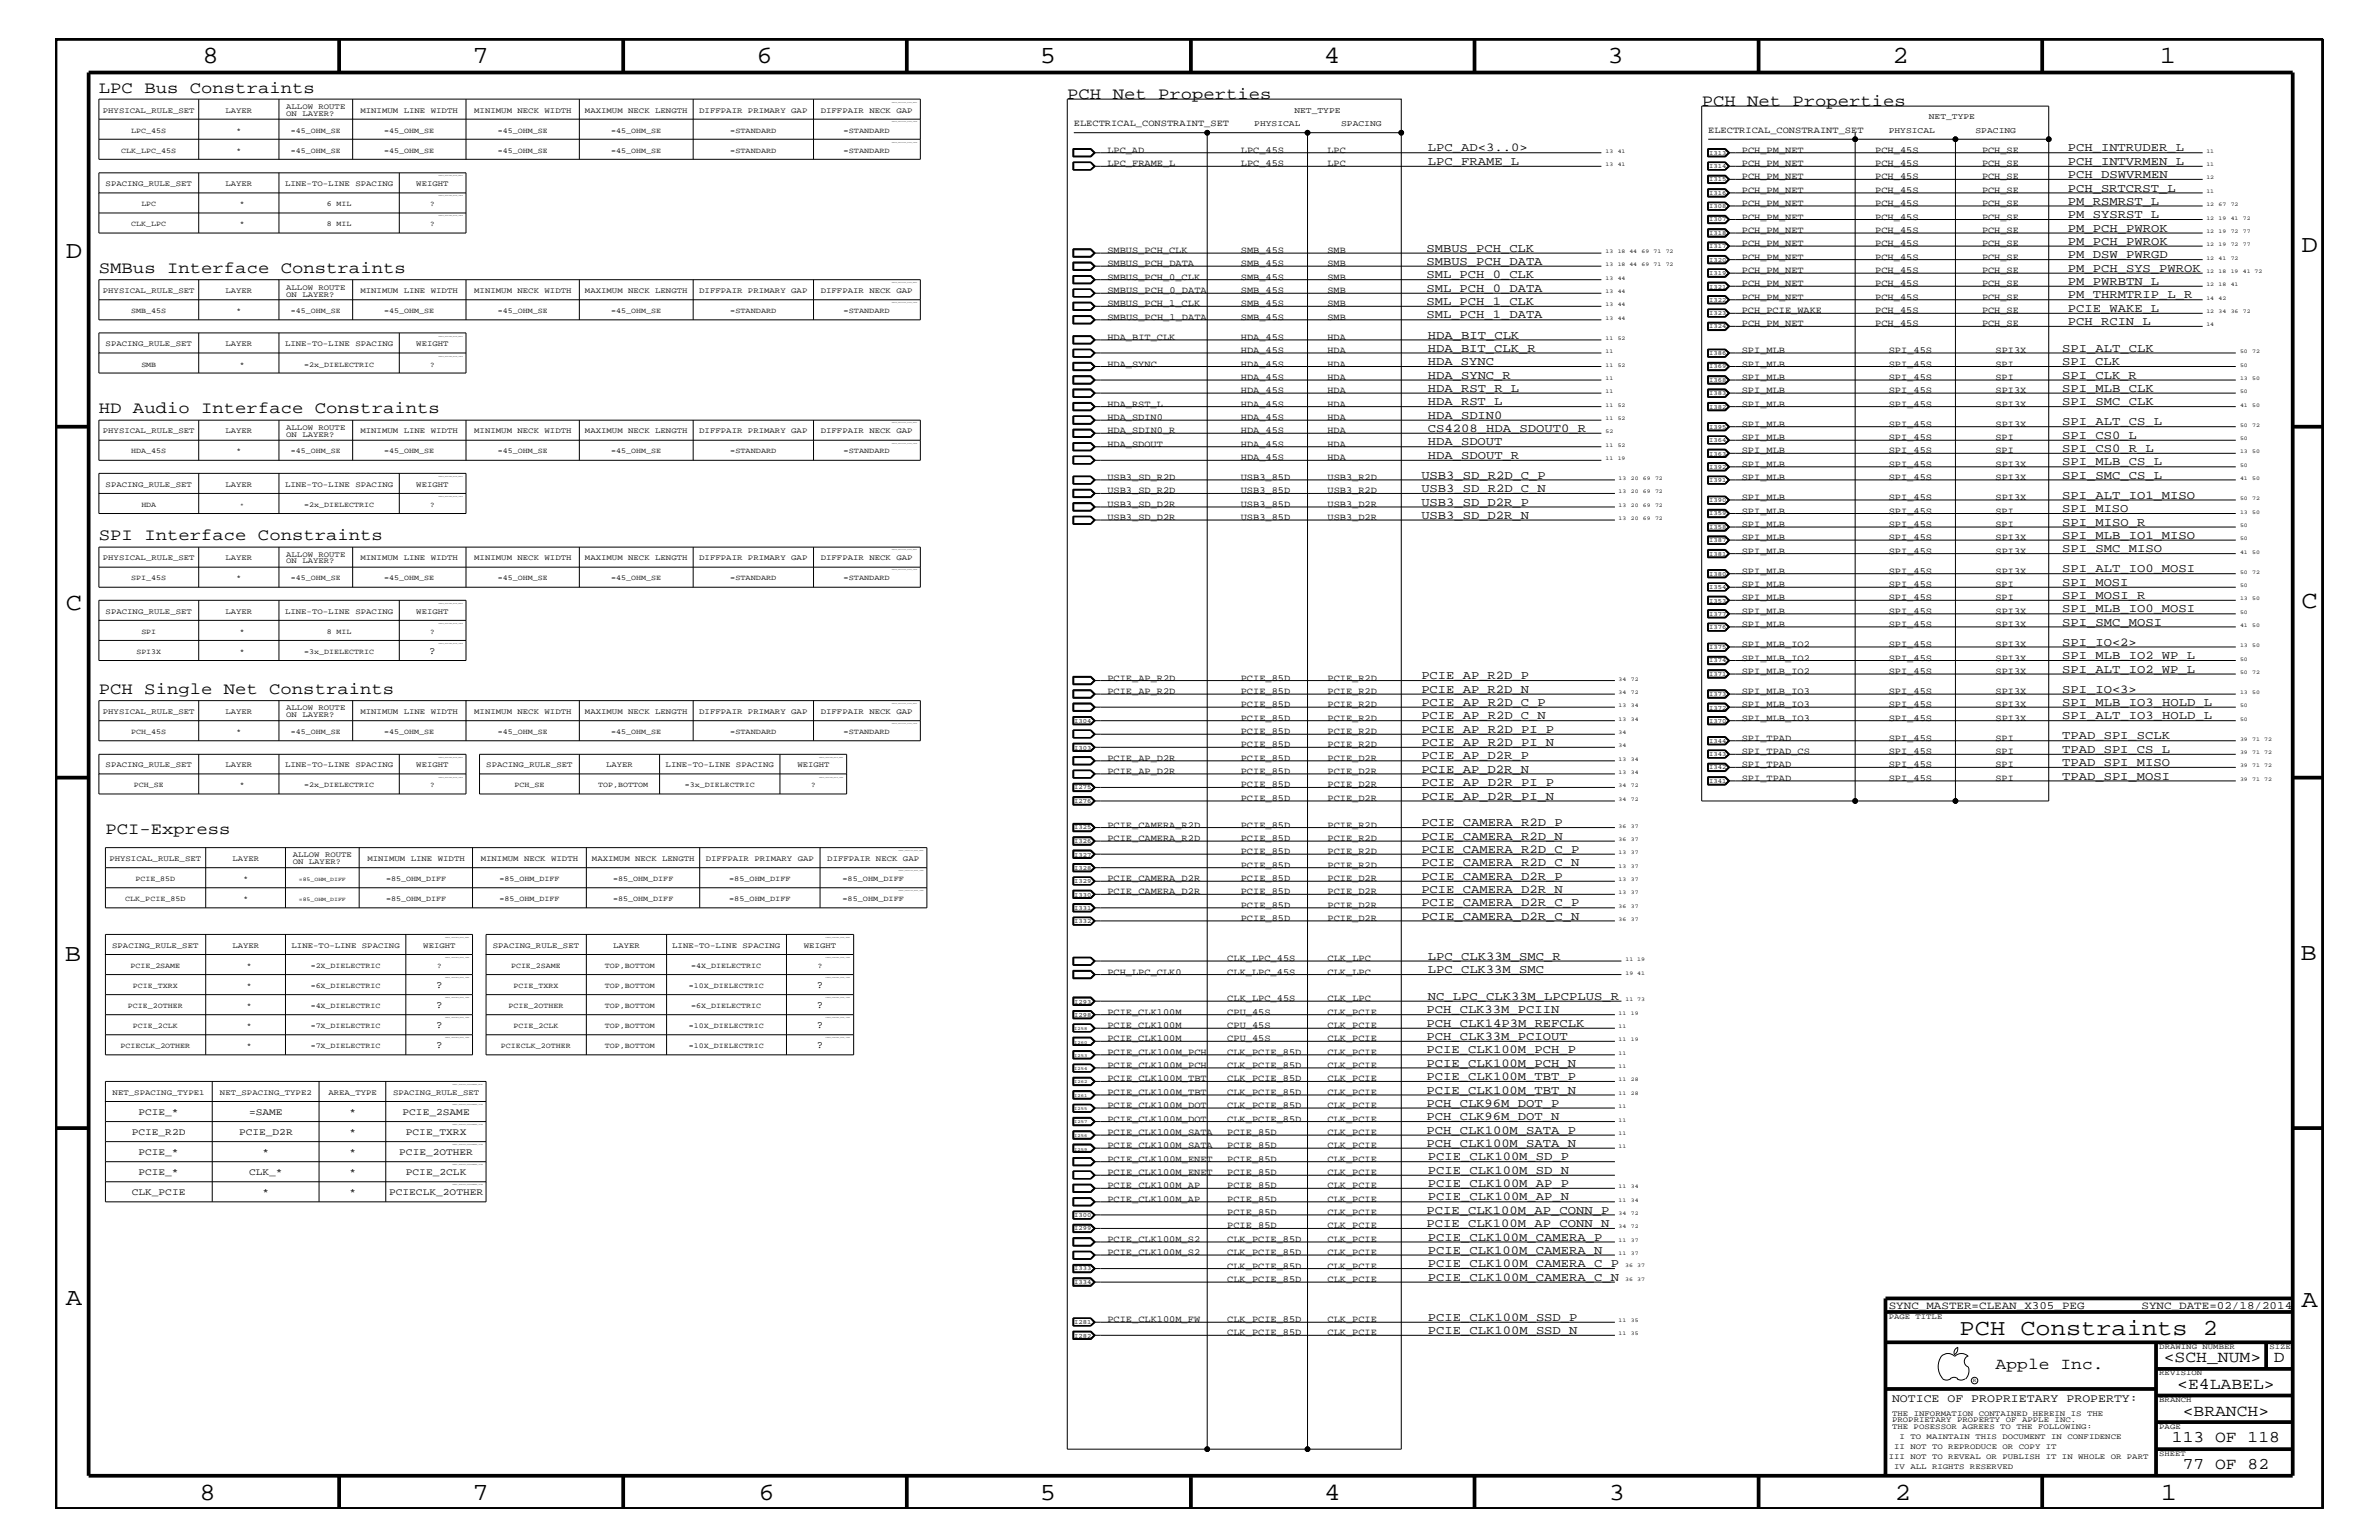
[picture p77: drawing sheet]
<svg xmlns="http://www.w3.org/2000/svg" width="432mm" height="279mm" viewBox="0 0 432 279" stroke-linecap="round" stroke-linejoin="round" font-family="sans-serif">
<defs><g id="words">
<g font-size="4.5">
<text x="36.7" y="11.5">8</text>
<text x="85.8" y="11.5">7</text>
<text x="137.3" y="11.5">6</text>
<text x="188.7" y="11.5">5</text>
<text x="240.3" y="11.5">4</text>
<text x="291.8" y="11.5">3</text>
<text x="343.5" y="11.5">2</text>
<text x="392" y="11.5">1</text>
<text x="11.9" y="46.8">D</text>
<text x="417.7" y="45.7">D</text>
<text x="11.9" y="110.6">C</text>
<text x="417.7" y="110.4">C</text>
<text x="11.8" y="174.3">B</text>
<text x="417.6" y="174.2">B</text>
<text x="11.9" y="236.7">A</text>
<text x="417.7" y="237.1">A</text>
<text x="36.2" y="272.1">8</text>
<text x="85.8" y="272.1">7</text>
<text x="137.7" y="272.1">6</text>
<text x="188.7" y="272.1">5</text>
<text x="240.4" y="272.1">4</text>
<text x="292" y="272.1">3</text>
<text x="343.9" y="272.1">2</text>
<text x="392.2" y="272.1">1</text>
</g>
<text font-size="4.1" x="355.7" y="242.3">PCH Constraints 2</text>
<g font-size="3">
<text x="17.9" y="16.8">LPC Bus Constraints</text>
<text x="193.7" y="18">PCH Net Properties</text>
<text x="308.9" y="19.3">PCH Net Properties</text>
<text x="17.9" y="49.6">SMBus Interface Constraints</text>
<text x="17.9" y="75">HD Audio Interface Constraints</text>
<text x="17.9" y="98">SPI Interface Constraints</text>
<text x="17.9" y="125.9">PCH Single Net Constraints</text>
<text x="19.1" y="151.3">PCI-Express</text>
<text x="362.2" y="248.4">Apple Inc.</text>
<text x="392.7" y="247.1">&lt;SCH_NUM&gt;</text>
<text x="395.2" y="252">&lt;E4LABEL&gt;</text>
<text x="412.7" y="247.1">D</text>
<text x="396.2" y="256.8">&lt;BRANCH&gt;</text>
<text x="394.2" y="261.7">113 OF 118</text>
<text x="396.2" y="266.6">77 OF 82</text>
</g>
<g font-size="2.2">
<text x="259.2" y="27.5">LPC_AD&lt;3..0&gt;</text>
<text x="259.2" y="29.9">LPC_FRAME_L</text>
<text x="375.3" y="27.5">PCH_INTRUDER_L</text>
<text x="375.3" y="29.9">PCH_INTVRMEN_L</text>
<text x="375.3" y="32.3">PCH_DSWVRMEN</text>
<text x="375.3" y="34.7">PCH_SRTCRST_L</text>
<text x="375.3" y="39.6">PM_SYSRST_L</text>
<text x="375.3" y="37.2">PM_RSMRST_L</text>
<text x="258.9" y="45.7">SMBUS_PCH_CLK</text>
<text x="375.3" y="42">PM_PCH_PWROK</text>
<text x="375.3" y="46.9">PM_DSW_PWRGD</text>
<text x="375.3" y="44.4">PM_PCH_PWROK</text>
<text x="258.9" y="52.9">SML_PCH_0_DATA</text>
<text x="258.9" y="48">SMBUS_PCH_DATA</text>
<text x="258.9" y="50.5">SML_PCH_0_CLK</text>
<text x="375.3" y="49.3">PM_PCH_SYS_PWROK</text>
<text x="375.3" y="51.7">PM_PWRBTN_L</text>
<text x="258.9" y="57.8">SML_PCH_1_DATA</text>
<text x="258.9" y="55.3">SML_PCH_1_CLK</text>
<text x="375.3" y="59">PCH_RCIN_L</text>
<text x="375.3" y="54.1">PM_THRMTRIP_L_R</text>
<text x="375.3" y="56.6">PCIE_WAKE_L</text>
<text x="259.2" y="63.9">HDA_BIT_CLK_R</text>
<text x="259.2" y="61.4">HDA_BIT_CLK</text>
<text x="374.3" y="63.9">SPI_ALT_CLK</text>
<text x="259.2" y="66.2">HDA_SYNC</text>
<text x="259.2" y="71.1">HDA_RST_R_L</text>
<text x="259.2" y="68.7">HDA_SYNC_R</text>
<text x="374.3" y="71.1">SPI_MLB_CLK</text>
<text x="374.3" y="66.2">SPI_CLK</text>
<text x="374.3" y="68.7">SPI_CLK_R</text>
<text x="259.2" y="76">HDA_SDIN0</text>
<text x="259.2" y="73.5">HDA_RST_L</text>
<text x="374.3" y="73.5">SPI_SMC_CLK</text>
<text x="374.3" y="77.2">SPI_ALT_CS_L</text>
<text x="259.2" y="78.3">CS4208_HDA_SDOUT0_R</text>
<text x="259.2" y="83.3">HDA_SDOUT_R</text>
<text x="259.2" y="80.8">HDA_SDOUT</text>
<text x="374.3" y="82">SPI_CS0_R_L</text>
<text x="374.3" y="79.6">SPI_CS0_L</text>
<text x="258" y="89.3">USB3_SD_R2D_C_N</text>
<text x="258" y="86.9">USB3_SD_R2D_C_P</text>
<text x="374.3" y="86.9">SPI_SMC_CS_L</text>
<text x="374.3" y="84.4">SPI_MLB_CS_L</text>
<text x="258" y="91.7">USB3_SD_D2R_P</text>
<text x="258" y="94.2">USB3_SD_D2R_N</text>
<text x="374.3" y="92.9">SPI_MISO</text>
<text x="374.3" y="90.5">SPI_ALT_IO1_MISO</text>
<text x="374.3" y="95.4">SPI_MISO_R</text>
<text x="374.3" y="97.7">SPI_MLB_IO1_MISO</text>
<text x="374.3" y="100.2">SPI_SMC_MISO</text>
<text x="374.3" y="106.3">SPI_MOSI</text>
<text x="374.3" y="103.8">SPI_ALT_IO0_MOSI</text>
<text x="374.3" y="111.1">SPI_MLB_IO0_MOSI</text>
<text x="374.3" y="108.7">SPI_MOSI_R</text>
<text x="374.3" y="113.6">SPI_SMC_MOSI</text>
<text x="374.3" y="119.6">SPI_MLB_IO2_WP_L</text>
<text x="374.3" y="117.2">SPI_IO&lt;2&gt;</text>
<text x="258" y="125.7">PCIE_AP_R2D_N</text>
<text x="258" y="123.2">PCIE_AP_R2D_P</text>
<text x="374.3" y="122">SPI_ALT_IO2_WP_L</text>
<text x="374.3" y="125.7">SPI_IO&lt;3&gt;</text>
<text x="258" y="130.5">PCIE_AP_R2D_C_N</text>
<text x="258" y="128">PCIE_AP_R2D_C_P</text>
<text x="374.3" y="128">SPI_MLB_IO3_HOLD_L</text>
<text x="374.3" y="130.5">SPI_ALT_IO3_HOLD_L</text>
<text x="258" y="137.8">PCIE_AP_D2R_P</text>
<text x="258" y="133">PCIE_AP_R2D_PI_P</text>
<text x="258" y="135.3">PCIE_AP_R2D_PI_N</text>
<text x="374.3" y="136.6">TPAD_SPI_CS_L</text>
<text x="374.3" y="134.1">TPAD_SPI_SCLK</text>
<text x="258" y="140.2">PCIE_AP_D2R_N</text>
<text x="258" y="142.6">PCIE_AP_D2R_PI_P</text>
<text x="374.3" y="141.4">TPAD_SPI_MOSI</text>
<text x="374.3" y="139">TPAD_SPI_MISO</text>
<text x="258" y="145.1">PCIE_AP_D2R_PI_N</text>
<text x="258" y="149.9">PCIE_CAMERA_R2D_P</text>
<text x="258" y="154.7">PCIE_CAMERA_R2D_C_P</text>
<text x="258" y="152.3">PCIE_CAMERA_R2D_N</text>
<text x="258" y="157.2">PCIE_CAMERA_R2D_C_N</text>
<text x="258" y="159.6">PCIE_CAMERA_D2R_P</text>
<text x="258" y="162">PCIE_CAMERA_D2R_N</text>
<text x="258" y="164.5">PCIE_CAMERA_D2R_C_P</text>
<text x="258" y="166.9">PCIE_CAMERA_D2R_C_N</text>
<text x="259.2" y="176.6">LPC_CLK33M_SMC</text>
<text x="259.2" y="174.2">LPC_CLK33M_SMC_R</text>
<text x="258.9" y="183.8">PCH_CLK33M_PCIIN</text>
<text x="259.2" y="181.4">NC_LPC_CLK33M_LPCPLUS_R</text>
<text x="258.9" y="188.7">PCH_CLK33M_PCIOUT</text>
<text x="258.9" y="191.1">PCIE_CLK100M_PCH_P</text>
<text x="258.9" y="186.3">PCH_CLK14P3M_REFCLK</text>
<text x="258.9" y="193.6">PCIE_CLK100M_PCH_N</text>
<text x="258.9" y="196">PCIE_CLK100M_TBT_P</text>
<text x="258.9" y="198.4">PCIE_CLK100M_TBT_N</text>
<text x="258.9" y="203.2">PCH_CLK96M_DOT_N</text>
<text x="258.9" y="200.9">PCH_CLK96M_DOT_P</text>
<text x="258.9" y="208.1">PCH_CLK100M_SATA_N</text>
<text x="258.9" y="205.7">PCH_CLK100M_SATA_P</text>
<text x="259.2" y="215.3">PCIE_CLK100M_AP_P</text>
<text x="259.2" y="213">PCIE_CLK100M_SD_N</text>
<text x="259.2" y="210.5">PCIE_CLK100M_SD_P</text>
<text x="258.9" y="220.2">PCIE_CLK100M_AP_CONN_P</text>
<text x="259.2" y="217.8">PCIE_CLK100M_AP_N</text>
<text x="258.9" y="222.6">PCIE_CLK100M_AP_CONN_N</text>
<text x="259.2" y="227.5">PCIE_CLK100M_CAMERA_N</text>
<text x="259.2" y="225.1">PCIE_CLK100M_CAMERA_P</text>
<text x="259.2" y="229.9">PCIE_CLK100M_CAMERA_C_P</text>
<text x="259.2" y="232.4">PCIE_CLK100M_CAMERA_C_N</text>
<text x="259.2" y="239.6">PCIE_CLK100M_SSD_P</text>
<text x="259.2" y="242">PCIE_CLK100M_SSD_N</text>
</g>
<text font-size="2.1" x="343.4" y="254.4">NOTICE OF PROPRIETARY PROPERTY:</text>
<g font-size="2">
<text x="342.8" y="237.4">SYNC_MASTER=CLEAN_X305_PEG</text>
<text x="388.7" y="237.4">SYNC_DATE=02/18/2014</text>
</g>
<g font-size="1.9">
<text x="77.9" y="118.6">?</text>
<text x="79.2" y="179.3">?</text>
<text x="148.3" y="179.3">?</text>
<text x="79.2" y="182.9">?</text>
<text x="148.3" y="182.9">?</text>
<text x="79.2" y="190.2">?</text>
<text x="79.2" y="186.6">?</text>
<text x="148.3" y="190.2">?</text>
<text x="148.3" y="186.6">?</text>
</g>
<g font-size="1.8">
<text x="25.1" y="202.3">PCIE_*</text>
<text x="45.2" y="202.3">=SAME</text>
<text x="63.4" y="202.3">*</text>
<text x="73.1" y="202.3">PCIE_2SAME</text>
<text x="23.9" y="205.9">PCIE_R2D</text>
<text x="25.1" y="209.6">PCIE_*</text>
<text x="43.4" y="205.9">PCIE_D2R</text>
<text x="47.7" y="209.6">*</text>
<text x="63.4" y="205.9">*</text>
<text x="63.4" y="209.6">*</text>
<text x="72.5" y="209.6">PCIE_2OTHER</text>
<text x="73.7" y="205.9">PCIE_TXRX</text>
<text x="25.1" y="213.2">PCIE_*</text>
<text x="45.2" y="213.2">CLK_*</text>
<text x="63.4" y="213.2">*</text>
<text x="73.7" y="213.2">PCIE_2CLK</text>
<text x="23.9" y="216.9">CLK_PCIE</text>
<text x="47.7" y="216.9">*</text>
<text x="63.4" y="216.9">*</text>
<text x="70.6" y="216.9">PCIECLK_2OTHER</text>
</g>
<g font-size="1.7">
<text x="194.9" y="22.9">ELECTRICAL_CONSTRAINT_SET</text>
<text x="201" y="27.7">LPC_AD</text>
<text x="225.2" y="27.7">LPC_45S</text>
<text x="241" y="27.7">LPC</text>
<text x="310" y="24.1">ELECTRICAL_CONSTRAINT_SET</text>
<text x="316.1" y="27.7">PCH_PM_NET</text>
<text x="340.4" y="27.7">PCH_45S</text>
<text x="359.7" y="27.7">PCH_SE</text>
<text x="201" y="30.2">LPC_FRAME_L</text>
<text x="225.2" y="30.2">LPC_45S</text>
<text x="241" y="30.2">LPC</text>
<text x="316.1" y="30.2">PCH_PM_NET</text>
<text x="316.1" y="32.5">PCH_PM_NET</text>
<text x="316.1" y="35">PCH_PM_NET</text>
<text x="340.4" y="30.2">PCH_45S</text>
<text x="340.4" y="32.5">PCH_45S</text>
<text x="340.4" y="35">PCH_45S</text>
<text x="359.7" y="30.2">PCH_SE</text>
<text x="359.7" y="32.5">PCH_SE</text>
<text x="359.7" y="35">PCH_SE</text>
<text x="316.1" y="39.8">PCH_PM_NET</text>
<text x="316.1" y="37.4">PCH_PM_NET</text>
<text x="340.4" y="39.8">PCH_45S</text>
<text x="340.4" y="37.4">PCH_45S</text>
<text x="359.7" y="39.8">PCH_SE</text>
<text x="359.7" y="37.4">PCH_SE</text>
<text x="201" y="45.9">SMBUS_PCH_CLK</text>
<text x="225.2" y="45.9">SMB_45S</text>
<text x="241" y="45.9">SMB</text>
<text x="316.1" y="42.3">PCH_PM_NET</text>
<text x="316.1" y="47.1">PCH_PM_NET</text>
<text x="316.1" y="44.7">PCH_PM_NET</text>
<text x="340.4" y="42.3">PCH_45S</text>
<text x="340.4" y="47.1">PCH_45S</text>
<text x="340.4" y="44.7">PCH_45S</text>
<text x="359.7" y="42.3">PCH_SE</text>
<text x="359.7" y="47.1">PCH_SE</text>
<text x="359.7" y="44.7">PCH_SE</text>
<text x="201" y="48.3">SMBUS_PCH_DATA</text>
<text x="201" y="50.7">SMBUS_PCH_0_CLK</text>
<text x="201" y="53.2">SMBUS_PCH_0_DATA</text>
<text x="225.2" y="53.2">SMB_45S</text>
<text x="225.2" y="50.7">SMB_45S</text>
<text x="225.2" y="48.3">SMB_45S</text>
<text x="241" y="53.2">SMB</text>
<text x="241" y="50.7">SMB</text>
<text x="241" y="48.3">SMB</text>
<text x="316.1" y="51.9">PCH_PM_NET</text>
<text x="316.1" y="49.6">PCH_PM_NET</text>
<text x="340.4" y="51.9">PCH_45S</text>
<text x="340.4" y="49.6">PCH_45S</text>
<text x="359.7" y="51.9">PCH_SE</text>
<text x="359.7" y="49.6">PCH_SE</text>
<text x="201" y="55.6">SMBUS_PCH_1_CLK</text>
<text x="201" y="58">SMBUS_PCH_1_DATA</text>
<text x="225.2" y="58">SMB_45S</text>
<text x="225.2" y="55.6">SMB_45S</text>
<text x="241" y="58">SMB</text>
<text x="241" y="55.6">SMB</text>
<text x="316.1" y="56.8">PCH_PCIE_WAKE</text>
<text x="316.1" y="59.2">PCH_PM_NET</text>
<text x="316.1" y="54.4">PCH_PM_NET</text>
<text x="340.4" y="59.2">PCH_45S</text>
<text x="340.4" y="54.4">PCH_45S</text>
<text x="340.4" y="56.8">PCH_45S</text>
<text x="359.7" y="59.2">PCH_SE</text>
<text x="359.7" y="54.4">PCH_SE</text>
<text x="359.7" y="56.8">PCH_SE</text>
<text x="201" y="61.7">HDA_BIT_CLK</text>
<text x="225.2" y="64">HDA_45S</text>
<text x="225.2" y="61.7">HDA_45S</text>
<text x="241" y="64">HDA</text>
<text x="241" y="61.7">HDA</text>
<text x="316.1" y="64">SPI_MLB</text>
<text x="342.8" y="64">SPI_45S</text>
<text x="362.2" y="64">SPI3X</text>
<text x="201" y="66.5">HDA_SYNC</text>
<text x="225.2" y="71.3">HDA_45S</text>
<text x="225.2" y="69">HDA_45S</text>
<text x="225.2" y="66.5">HDA_45S</text>
<text x="241" y="71.3">HDA</text>
<text x="241" y="69">HDA</text>
<text x="241" y="66.5">HDA</text>
<text x="316.1" y="69">SPI_MLB</text>
<text x="316.1" y="66.5">SPI_MLB</text>
<text x="316.1" y="71.3">SPI_MLB</text>
<text x="342.8" y="69">SPI_45S</text>
<text x="342.8" y="66.5">SPI_45S</text>
<text x="342.8" y="71.3">SPI_45S</text>
<text x="362.2" y="69">SPI</text>
<text x="362.2" y="66.5">SPI</text>
<text x="362.2" y="71.3">SPI3X</text>
<text x="201" y="76.2">HDA_SDIN0</text>
<text x="201" y="73.8">HDA_RST_L</text>
<text x="225.2" y="76.2">HDA_45S</text>
<text x="225.2" y="73.8">HDA_45S</text>
<text x="241" y="76.2">HDA</text>
<text x="241" y="73.8">HDA</text>
<text x="316.1" y="77.4">SPI_MLB</text>
<text x="316.1" y="73.8">SPI_MLB</text>
<text x="342.8" y="73.8">SPI_45S</text>
<text x="342.8" y="77.4">SPI_45S</text>
<text x="362.2" y="77.4">SPI3X</text>
<text x="362.2" y="73.8">SPI3X</text>
<text x="201" y="81.1">HDA_SDOUT</text>
<text x="201" y="78.6">HDA_SDIN0_R</text>
<text x="225.2" y="83.5">HDA_45S</text>
<text x="225.2" y="78.6">HDA_45S</text>
<text x="225.2" y="81.1">HDA_45S</text>
<text x="241" y="83.5">HDA</text>
<text x="241" y="78.6">HDA</text>
<text x="241" y="81.1">HDA</text>
<text x="316.1" y="82.2">SPI_MLB</text>
<text x="316.1" y="79.9">SPI_MLB</text>
<text x="342.8" y="82.2">SPI_45S</text>
<text x="342.8" y="79.9">SPI_45S</text>
<text x="362.2" y="82.2">SPI</text>
<text x="362.2" y="79.9">SPI</text>
<text x="201" y="89.5">USB3_SD_R2D</text>
<text x="201" y="87.1">USB3_SD_R2D</text>
<text x="225.2" y="89.5">USB3_85D</text>
<text x="225.2" y="87.1">USB3_85D</text>
<text x="241" y="89.5">USB3_R2D</text>
<text x="241" y="87.1">USB3_R2D</text>
<text x="316.1" y="87.1">SPI_MLB</text>
<text x="316.1" y="84.7">SPI_MLB</text>
<text x="342.8" y="87.1">SPI_45S</text>
<text x="342.8" y="84.7">SPI_45S</text>
<text x="362.2" y="87.1">SPI3X</text>
<text x="362.2" y="84.7">SPI3X</text>
<text x="201" y="92">USB3_SD_D2R</text>
<text x="201" y="94.4">USB3_SD_D2R</text>
<text x="225.2" y="92">USB3_85D</text>
<text x="225.2" y="94.4">USB3_85D</text>
<text x="241" y="92">USB3_D2R</text>
<text x="241" y="94.4">USB3_D2R</text>
<text x="316.1" y="95.6">SPI_MLB</text>
<text x="316.1" y="93.2">SPI_MLB</text>
<text x="316.1" y="90.7">SPI_MLB</text>
<text x="342.8" y="95.6">SPI_45S</text>
<text x="342.8" y="93.2">SPI_45S</text>
<text x="342.8" y="90.7">SPI_45S</text>
<text x="362.2" y="95.6">SPI</text>
<text x="362.2" y="93.2">SPI</text>
<text x="362.2" y="90.7">SPI3X</text>
<text x="316.1" y="98">SPI_MLB</text>
<text x="316.1" y="100.4">SPI_MLB</text>
<text x="342.8" y="98">SPI_45S</text>
<text x="342.8" y="100.4">SPI_45S</text>
<text x="362.2" y="98">SPI3X</text>
<text x="362.2" y="100.4">SPI3X</text>
<text x="316.1" y="106.5">SPI_MLB</text>
<text x="316.1" y="104.1">SPI_MLB</text>
<text x="342.8" y="106.5">SPI_45S</text>
<text x="342.8" y="104.1">SPI_45S</text>
<text x="362.2" y="106.5">SPI</text>
<text x="362.2" y="104.1">SPI3X</text>
<text x="316.1" y="111.4">SPI_MLB</text>
<text x="316.1" y="108.9">SPI_MLB</text>
<text x="316.1" y="113.7">SPI_MLB</text>
<text x="342.8" y="108.9">SPI_45S</text>
<text x="342.8" y="111.4">SPI_45S</text>
<text x="342.8" y="113.7">SPI_45S</text>
<text x="362.2" y="108.9">SPI</text>
<text x="362.2" y="111.4">SPI3X</text>
<text x="362.2" y="113.7">SPI3X</text>
<text x="316.1" y="117.4">SPI_MLB_IO2</text>
<text x="316.1" y="119.8">SPI_MLB_IO2</text>
<text x="342.8" y="117.4">SPI_45S</text>
<text x="342.8" y="119.8">SPI_45S</text>
<text x="362.2" y="117.4">SPI3X</text>
<text x="362.2" y="119.8">SPI3X</text>
<text x="201" y="125.9">PCIE_AP_R2D</text>
<text x="201" y="123.5">PCIE_AP_R2D</text>
<text x="225.2" y="123.5">PCIE_85D</text>
<text x="225.2" y="125.9">PCIE_85D</text>
<text x="241" y="123.5">PCIE_R2D</text>
<text x="241" y="125.9">PCIE_R2D</text>
<text x="316.1" y="122.3">SPI_MLB_IO2</text>
<text x="316.1" y="125.9">SPI_MLB_IO3</text>
<text x="342.8" y="122.3">SPI_45S</text>
<text x="342.8" y="125.9">SPI_45S</text>
<text x="362.2" y="122.3">SPI3X</text>
<text x="362.2" y="125.9">SPI3X</text>
<text x="225.2" y="130.8">PCIE_85D</text>
<text x="225.2" y="128.3">PCIE_85D</text>
<text x="241" y="130.8">PCIE_R2D</text>
<text x="241" y="128.3">PCIE_R2D</text>
<text x="316.1" y="128.3">SPI_MLB_IO3</text>
<text x="316.1" y="130.8">SPI_MLB_IO3</text>
<text x="342.8" y="128.3">SPI_45S</text>
<text x="342.8" y="130.8">SPI_45S</text>
<text x="362.2" y="128.3">SPI3X</text>
<text x="362.2" y="130.8">SPI3X</text>
<text x="225.2" y="135.6">PCIE_85D</text>
<text x="225.2" y="133.2">PCIE_85D</text>
<text x="241" y="135.6">PCIE_R2D</text>
<text x="241" y="133.2">PCIE_R2D</text>
<text x="316.1" y="134.4">SPI_TPAD</text>
<text x="316.1" y="136.9">SPI_TPAD_CS</text>
<text x="342.8" y="136.9">SPI_45S</text>
<text x="342.8" y="134.4">SPI_45S</text>
<text x="362.2" y="136.9">SPI</text>
<text x="362.2" y="134.4">SPI</text>
<text x="201" y="140.4">PCIE_AP_D2R</text>
<text x="201" y="138">PCIE_AP_D2R</text>
<text x="225.2" y="140.4">PCIE_85D</text>
<text x="225.2" y="138">PCIE_85D</text>
<text x="225.2" y="142.9">PCIE_85D</text>
<text x="241" y="140.4">PCIE_D2R</text>
<text x="241" y="138">PCIE_D2R</text>
<text x="241" y="142.9">PCIE_D2R</text>
<text x="316.1" y="141.7">SPI_TPAD</text>
<text x="316.1" y="139.2">SPI_TPAD</text>
<text x="342.8" y="141.7">SPI_45S</text>
<text x="342.8" y="139.2">SPI_45S</text>
<text x="362.2" y="141.7">SPI</text>
<text x="362.2" y="139.2">SPI</text>
<text x="225.2" y="145.3">PCIE_85D</text>
<text x="241" y="145.3">PCIE_D2R</text>
<text x="201" y="152.6">PCIE_CAMERA_R2D</text>
<text x="201" y="150.1">PCIE_CAMERA_R2D</text>
<text x="225.2" y="155">PCIE_85D</text>
<text x="225.2" y="152.6">PCIE_85D</text>
<text x="225.2" y="150.1">PCIE_85D</text>
<text x="241" y="155">PCIE_R2D</text>
<text x="241" y="152.6">PCIE_R2D</text>
<text x="241" y="150.1">PCIE_R2D</text>
<text x="201" y="159.9">PCIE_CAMERA_D2R</text>
<text x="225.2" y="159.9">PCIE_85D</text>
<text x="225.2" y="157.4">PCIE_85D</text>
<text x="241" y="159.9">PCIE_D2R</text>
<text x="241" y="157.4">PCIE_R2D</text>
<text x="201" y="162.3">PCIE_CAMERA_D2R</text>
<text x="225.2" y="162.3">PCIE_85D</text>
<text x="225.2" y="164.7">PCIE_85D</text>
<text x="225.2" y="167.1">PCIE_85D</text>
<text x="241" y="164.7">PCIE_D2R</text>
<text x="241" y="167.1">PCIE_D2R</text>
<text x="241" y="162.3">PCIE_D2R</text>
<text x="201" y="176.8">PCH_LPC_CLK0</text>
<text x="222.8" y="176.8">CLK_LPC_45S</text>
<text x="222.8" y="174.4">CLK_LPC_45S</text>
<text x="241" y="176.8">CLK_LPC</text>
<text x="241" y="174.4">CLK_LPC</text>
<text x="201" y="184.1">PCIE_CLK100M</text>
<text x="222.8" y="184.1">CPU_45S</text>
<text x="222.8" y="181.6">CLK_LPC_45S</text>
<text x="241" y="184.1">CLK_PCIE</text>
<text x="241" y="181.6">CLK_LPC</text>
<text x="201" y="191.4">PCIE_CLK100M_PCH</text>
<text x="201" y="186.6">PCIE_CLK100M</text>
<text x="201" y="188.9">PCIE_CLK100M</text>
<text x="222.8" y="186.6">CPU_45S</text>
<text x="222.8" y="188.9">CPU_45S</text>
<text x="222.8" y="191.4">CLK_PCIE_85D</text>
<text x="241" y="191.4">CLK_PCIE</text>
<text x="241" y="186.6">CLK_PCIE</text>
<text x="241" y="188.9">CLK_PCIE</text>
<text x="201" y="193.7">PCIE_CLK100M_PCH</text>
<text x="201" y="196.2">PCIE_CLK100M_TBT</text>
<text x="222.8" y="193.7">CLK_PCIE_85D</text>
<text x="222.8" y="196.2">CLK_PCIE_85D</text>
<text x="241" y="193.7">CLK_PCIE</text>
<text x="241" y="196.2">CLK_PCIE</text>
<text x="201" y="198.7">PCIE_CLK100M_TBT</text>
<text x="201" y="203.5">PCIE_CLK100M_DOT</text>
<text x="201" y="201">PCIE_CLK100M_DOT</text>
<text x="222.8" y="198.7">CLK_PCIE_85D</text>
<text x="222.8" y="203.5">CLK_PCIE_85D</text>
<text x="222.8" y="201">CLK_PCIE_85D</text>
<text x="241" y="198.7">CLK_PCIE</text>
<text x="241" y="203.5">CLK_PCIE</text>
<text x="241" y="201">CLK_PCIE</text>
<text x="201" y="208.3">PCIE_CLK100M_SATA</text>
<text x="201" y="205.9">PCIE_CLK100M_SATA</text>
<text x="222.8" y="208.3">PCIE_85D</text>
<text x="222.8" y="205.9">PCIE_85D</text>
<text x="241" y="208.3">CLK_PCIE</text>
<text x="241" y="205.9">CLK_PCIE</text>
<text x="201" y="213.2">PCIE_CLK100M_ENET</text>
<text x="201" y="210.8">PCIE_CLK100M_ENET</text>
<text x="201" y="215.6">PCIE_CLK100M_AP</text>
<text x="222.8" y="215.6">PCIE_85D</text>
<text x="222.8" y="213.2">PCIE_85D</text>
<text x="222.8" y="210.8">PCIE_85D</text>
<text x="241" y="215.6">CLK_PCIE</text>
<text x="241" y="213.2">CLK_PCIE</text>
<text x="241" y="210.8">CLK_PCIE</text>
<text x="201" y="218">PCIE_CLK100M_AP</text>
<text x="222.8" y="218">PCIE_85D</text>
<text x="222.8" y="220.4">PCIE_85D</text>
<text x="241" y="218">CLK_PCIE</text>
<text x="241" y="220.4">CLK_PCIE</text>
<text x="201" y="227.7">PCIE_CLK100M_S2</text>
<text x="201" y="225.3">PCIE_CLK100M_S2</text>
<text x="222.8" y="227.7">CLK_PCIE_85D</text>
<text x="222.8" y="225.3">CLK_PCIE_85D</text>
<text x="222.8" y="222.9">PCIE_85D</text>
<text x="241" y="227.7">CLK_PCIE</text>
<text x="241" y="225.3">CLK_PCIE</text>
<text x="241" y="222.9">CLK_PCIE</text>
<text x="222.8" y="230.2">CLK_PCIE_85D</text>
<text x="222.8" y="232.6">CLK_PCIE_85D</text>
<text x="241" y="230.2">CLK_PCIE</text>
<text x="241" y="232.6">CLK_PCIE</text>
<text x="201" y="239.9">PCIE_CLK100M_FW</text>
<text x="222.8" y="239.9">CLK_PCIE_85D</text>
<text x="241" y="239.9">CLK_PCIE</text>
<text x="222.8" y="242.3">CLK_PCIE_85D</text>
<text x="241" y="242.3">CLK_PCIE</text>
</g>
<g font-size="1.5">
<text x="227.7" y="22.9">PHYSICAL</text>
<text x="234.9" y="20.4">NET_TYPE</text>
<text x="243.4" y="22.9">SPACING</text>
<text x="350.1" y="21.6">NET_TYPE</text>
<text x="342.8" y="24.1">PHYSICAL</text>
<text x="358.6" y="24.1">SPACING</text>
</g>
<g font-size="1.4">
<text x="18.7" y="20.4">PHYSICAL_RULE_SET</text>
<text x="40.9" y="20.4">LAYER</text>
<text x="51.9" y="19.8">ALLOW ROUTE</text>
<text x="51.9" y="21">ON LAYER?</text>
<text x="65.4" y="20.4">MINIMUM LINE WIDTH</text>
<text x="86.1" y="20.4">MINIMUM NECK WIDTH</text>
<text x="106.2" y="20.4">MAXIMUM NECK LENGTH</text>
<text x="126.9" y="20.4">DIFFPAIR PRIMARY GAP</text>
<text x="149" y="20.4">DIFFPAIR NECK GAP</text>
<text x="22" y="27.7">CLK_LPC_45S</text>
<text x="23.8" y="24.1">LPC_45S</text>
<text x="42.9" y="27.7">*</text>
<text x="42.9" y="24.1">*</text>
<text x="52.8" y="27.7">=45_OHM_SE</text>
<text x="52.8" y="24.1">=45_OHM_SE</text>
<text x="69.7" y="24.1">=45_OHM_SE</text>
<text x="69.7" y="27.7">=45_OHM_SE</text>
<text x="90.4" y="24.1">=45_OHM_SE</text>
<text x="90.4" y="27.7">=45_OHM_SE</text>
<text x="111" y="24.1">=45_OHM_SE</text>
<text x="111" y="27.7">=45_OHM_SE</text>
<text x="132.5" y="27.7">=STANDARD</text>
<text x="132.5" y="24.1">=STANDARD</text>
<text x="153.1" y="24.1">=STANDARD</text>
<text x="153.1" y="27.7">=STANDARD</text>
<text x="19.2" y="33.7">SPACING_RULE_SET</text>
<text x="40.9" y="33.7">LAYER</text>
<text x="51.7" y="33.7">LINE-TO-LINE SPACING</text>
<text x="75.6" y="33.7">WEIGHT</text>
<text x="23.8" y="41">CLK_LPC</text>
<text x="25.7" y="37.4">LPC</text>
<text x="43.5" y="41">*</text>
<text x="43.5" y="37.4">*</text>
<text x="59.3" y="41">8 MIL</text>
<text x="59.3" y="37.4">6 MIL</text>
<text x="78.1" y="41">?</text>
<text x="78.1" y="37.4">?</text>
<text x="18.7" y="53.2">PHYSICAL_RULE_SET</text>
<text x="40.9" y="53.2">LAYER</text>
<text x="51.9" y="52.5">ALLOW ROUTE</text>
<text x="51.9" y="53.8">ON LAYER?</text>
<text x="65.4" y="53.2">MINIMUM LINE WIDTH</text>
<text x="86.1" y="53.2">MINIMUM NECK WIDTH</text>
<text x="106.2" y="53.2">MAXIMUM NECK LENGTH</text>
<text x="126.9" y="53.2">DIFFPAIR PRIMARY GAP</text>
<text x="149" y="53.2">DIFFPAIR NECK GAP</text>
<text x="23.8" y="56.8">SMB_45S</text>
<text x="42.9" y="56.8">*</text>
<text x="52.8" y="56.8">=45_OHM_SE</text>
<text x="69.7" y="56.8">=45_OHM_SE</text>
<text x="90.4" y="56.8">=45_OHM_SE</text>
<text x="111" y="56.8">=45_OHM_SE</text>
<text x="132.5" y="56.8">=STANDARD</text>
<text x="153.1" y="56.8">=STANDARD</text>
<text x="19.2" y="62.9">SPACING_RULE_SET</text>
<text x="40.9" y="62.9">LAYER</text>
<text x="51.7" y="62.9">LINE-TO-LINE SPACING</text>
<text x="75.6" y="62.9">WEIGHT</text>
<text x="25.7" y="66.5">SMB</text>
<text x="43.5" y="66.5">*</text>
<text x="55.2" y="66.5">=2x_DIELECTRIC</text>
<text x="78.1" y="66.5">?</text>
<text x="18.7" y="78.6">PHYSICAL_RULE_SET</text>
<text x="23.8" y="82.2">HDA_45S</text>
<text x="40.9" y="78.6">LAYER</text>
<text x="42.9" y="82.2">*</text>
<text x="51.9" y="78">ALLOW ROUTE</text>
<text x="51.9" y="79.2">ON LAYER?</text>
<text x="52.8" y="82.2">=45_OHM_SE</text>
<text x="65.4" y="78.6">MINIMUM LINE WIDTH</text>
<text x="69.7" y="82.2">=45_OHM_SE</text>
<text x="86.1" y="78.6">MINIMUM NECK WIDTH</text>
<text x="90.4" y="82.2">=45_OHM_SE</text>
<text x="106.2" y="78.6">MAXIMUM NECK LENGTH</text>
<text x="111" y="82.2">=45_OHM_SE</text>
<text x="126.9" y="78.6">DIFFPAIR PRIMARY GAP</text>
<text x="132.5" y="82.2">=STANDARD</text>
<text x="149" y="78.6">DIFFPAIR NECK GAP</text>
<text x="153.1" y="82.2">=STANDARD</text>
<text x="19.2" y="88.3">SPACING_RULE_SET</text>
<text x="40.9" y="88.3">LAYER</text>
<text x="51.7" y="88.3">LINE-TO-LINE SPACING</text>
<text x="75.6" y="88.3">WEIGHT</text>
<text x="25.7" y="92">HDA</text>
<text x="55.2" y="92">=2x_DIELECTRIC</text>
<text x="78.1" y="92">?</text>
<text x="18.7" y="101.6">PHYSICAL_RULE_SET</text>
<text x="40.9" y="101.6">LAYER</text>
<text x="51.9" y="101">ALLOW ROUTE</text>
<text x="65.4" y="101.6">MINIMUM LINE WIDTH</text>
<text x="86.1" y="101.6">MINIMUM NECK WIDTH</text>
<text x="106.2" y="101.6">MAXIMUM NECK LENGTH</text>
<text x="126.9" y="101.6">DIFFPAIR PRIMARY GAP</text>
<text x="149" y="101.6">DIFFPAIR NECK GAP</text>
<text x="23.8" y="105.3">SPI_45S</text>
<text x="42.9" y="105.3">*</text>
<text x="51.9" y="102.2">ON LAYER?</text>
<text x="52.8" y="105.3">=45_OHM_SE</text>
<text x="69.7" y="105.3">=45_OHM_SE</text>
<text x="90.4" y="105.3">=45_OHM_SE</text>
<text x="111" y="105.3">=45_OHM_SE</text>
<text x="132.5" y="105.3">=STANDARD</text>
<text x="153.1" y="105.3">=STANDARD</text>
<text x="19.2" y="111.4">SPACING_RULE_SET</text>
<text x="40.9" y="111.4">LAYER</text>
<text x="51.7" y="111.4">LINE-TO-LINE SPACING</text>
<text x="75.6" y="111.4">WEIGHT</text>
<text x="24.8" y="118.6">SPI3X</text>
<text x="25.7" y="115">SPI</text>
<text x="43.5" y="118.6">*</text>
<text x="43.5" y="115">*</text>
<text x="55.2" y="118.6">=3x_DIELECTRIC</text>
<text x="59.3" y="115">8 MIL</text>
<text x="78.1" y="115">?</text>
<text x="18.7" y="129.6">PHYSICAL_RULE_SET</text>
<text x="40.9" y="129.6">LAYER</text>
<text x="51.9" y="128.9">ALLOW ROUTE</text>
<text x="51.9" y="130.2">ON LAYER?</text>
<text x="65.4" y="129.6">MINIMUM LINE WIDTH</text>
<text x="86.1" y="129.6">MINIMUM NECK WIDTH</text>
<text x="106.2" y="129.6">MAXIMUM NECK LENGTH</text>
<text x="126.9" y="129.6">DIFFPAIR PRIMARY GAP</text>
<text x="149" y="129.6">DIFFPAIR NECK GAP</text>
<text x="23.8" y="133.2">PCH_45S</text>
<text x="42.9" y="133.2">*</text>
<text x="52.8" y="133.2">=45_OHM_SE</text>
<text x="69.7" y="133.2">=45_OHM_SE</text>
<text x="90.4" y="133.2">=45_OHM_SE</text>
<text x="111" y="133.2">=45_OHM_SE</text>
<text x="132.5" y="133.2">=STANDARD</text>
<text x="153.1" y="133.2">=STANDARD</text>
<text x="19.2" y="139.2">SPACING_RULE_SET</text>
<text x="24.3" y="142.9">PCH_SE</text>
<text x="40.9" y="139.2">LAYER</text>
<text x="43.5" y="142.9">*</text>
<text x="51.7" y="139.2">LINE-TO-LINE SPACING</text>
<text x="55.2" y="142.9">=2x_DIELECTRIC</text>
<text x="75.6" y="139.2">WEIGHT</text>
<text x="78.1" y="142.9">?</text>
<text x="88.3" y="139.2">SPACING_RULE_SET</text>
<text x="93.4" y="142.9">PCH_SE</text>
<text x="108.6" y="142.9">TOP,BOTTOM</text>
<text x="110" y="139.2">LAYER</text>
<text x="120.8" y="139.2">LINE-TO-LINE SPACING</text>
<text x="124.3" y="142.9">=3x_DIELECTRIC</text>
<text x="144.7" y="139.2">WEIGHT</text>
<text x="147.2" y="142.9">?</text>
<text x="53.1" y="155.6">ALLOW ROUTE</text>
<text x="19.8" y="156.2">PHYSICAL_RULE_SET</text>
<text x="24.6" y="159.9">PCIE_85D</text>
<text x="42.2" y="156.2">LAYER</text>
<text x="44.2" y="159.9">*</text>
<text x="53.1" y="156.8">ON LAYER?</text>
<text x="66.7" y="156.2">MINIMUM LINE WIDTH</text>
<text x="70.1" y="159.9">=85_OHM_DIFF</text>
<text x="87.2" y="156.2">MINIMUM NECK WIDTH</text>
<text x="90.6" y="159.9">=85_OHM_DIFF</text>
<text x="107.4" y="156.2">MAXIMUM NECK LENGTH</text>
<text x="111.3" y="159.9">=85_OHM_DIFF</text>
<text x="128.1" y="156.2">DIFFPAIR PRIMARY GAP</text>
<text x="132.3" y="159.9">=85_OHM_DIFF</text>
<text x="150.2" y="156.2">DIFFPAIR NECK GAP</text>
<text x="152.9" y="159.9">=85_OHM_DIFF</text>
<text x="22.7" y="163.5">CLK_PCIE_85D</text>
<text x="44.2" y="163.5">*</text>
<text x="70.1" y="163.5">=85_OHM_DIFF</text>
<text x="90.6" y="163.5">=85_OHM_DIFF</text>
<text x="111.3" y="163.5">=85_OHM_DIFF</text>
<text x="132.3" y="163.5">=85_OHM_DIFF</text>
<text x="152.9" y="163.5">=85_OHM_DIFF</text>
<text x="20.4" y="172">SPACING_RULE_SET</text>
<text x="42.2" y="172">LAYER</text>
<text x="52.9" y="172">LINE-TO-LINE SPACING</text>
<text x="76.8" y="172">WEIGHT</text>
<text x="89.5" y="172">SPACING_RULE_SET</text>
<text x="111.3" y="172">LAYER</text>
<text x="122" y="172">LINE-TO-LINE SPACING</text>
<text x="145.9" y="172">WEIGHT</text>
<text x="23.7" y="175.6">PCIE_2SAME</text>
<text x="24.1" y="179.3">PCIE_TXRX</text>
<text x="44.8" y="179.3">*</text>
<text x="44.8" y="175.6">*</text>
<text x="56.4" y="175.6">=2X_DIELECTRIC</text>
<text x="56.4" y="179.3">=6X_DIELECTRIC</text>
<text x="79.3" y="175.6">?</text>
<text x="92.8" y="175.6">PCIE_2SAME</text>
<text x="93.2" y="179.3">PCIE_TXRX</text>
<text x="109.8" y="179.3">TOP,BOTTOM</text>
<text x="109.8" y="175.6">TOP,BOTTOM</text>
<text x="125" y="179.3">=10X_DIELECTRIC</text>
<text x="125.5" y="175.6">=4X_DIELECTRIC</text>
<text x="148.4" y="175.6">?</text>
<text x="23.2" y="182.9">PCIE_2OTHER</text>
<text x="44.8" y="182.9">*</text>
<text x="56.4" y="182.9">=4X_DIELECTRIC</text>
<text x="92.3" y="182.9">PCIE_2OTHER</text>
<text x="109.8" y="182.9">TOP,BOTTOM</text>
<text x="125.5" y="182.9">=6X_DIELECTRIC</text>
<text x="21.8" y="190.2">PCIECLK_2OTHER</text>
<text x="24.1" y="186.6">PCIE_2CLK</text>
<text x="44.8" y="190.2">*</text>
<text x="44.8" y="186.6">*</text>
<text x="56.4" y="190.2">=7X_DIELECTRIC</text>
<text x="56.4" y="186.6">=7X_DIELECTRIC</text>
<text x="90.9" y="190.2">PCIECLK_2OTHER</text>
<text x="93.2" y="186.6">PCIE_2CLK</text>
<text x="109.8" y="190.2">TOP,BOTTOM</text>
<text x="109.8" y="186.6">TOP,BOTTOM</text>
<text x="125" y="190.2">=10X_DIELECTRIC</text>
<text x="125" y="186.6">=10X_DIELECTRIC</text>
<text x="20.4" y="198.7">NET_SPACING_TYPE1</text>
<text x="39.9" y="198.7">NET_SPACING_TYPE2</text>
<text x="59.6" y="198.7">AREA_TYPE</text>
<text x="71.3" y="198.7">SPACING_RULE_SET</text>
<text x="342.8" y="239.2">PAGE TITLE</text>
<text x="391.9" y="244.7">DRAWING NUMBER</text>
<text x="411.9" y="244.7">SIZE</text>
<text x="391.9" y="249.5">REVISION</text>
<text x="343.4" y="256.8">THE INFORMATION CONTAINED HEREIN IS THE</text>
<text x="391.9" y="254.4">BRANCH</text>
<text x="343.4" y="258">PROPRIETARY PROPERTY OF APPLE INC.</text>
<text x="343.4" y="259.3">THE POSESSOR AGREES TO THE FOLLOWING:</text>
<text x="343.8" y="262.9">II NOT TO REPRODUCE OR COPY IT</text>
<text x="344.8" y="261.1">I TO MAINTAIN THIS DOCUMENT IN CONFIDENCE</text>
<text x="391.9" y="259.3">PAGE</text>
<text x="342.8" y="264.7">III NOT TO REVEAL OR PUBLISH IT IN WHOLE OR PART</text>
<text x="343.8" y="266.6">IV ALL RIGHTS RESERVED</text>
<text x="391.9" y="264.1">SHEET</text>
</g>
<g font-size="1.2">
<text x="310.2" y="28.1">I313</text>
<text x="310.2" y="30.5">I314</text>
<text x="310.2" y="32.9">I315</text>
<text x="310.2" y="35.3">I316</text>
<text x="310.2" y="40.2">I307</text>
<text x="310.2" y="37.8">I308</text>
<text x="310.2" y="45.1">I317</text>
<text x="310.2" y="42.6">I318</text>
<text x="310.2" y="47.4">I320</text>
<text x="310.2" y="49.9">I319</text>
<text x="310.2" y="52.4">I321</text>
<text x="310.2" y="54.7">I322</text>
<text x="310.2" y="57.2">I323</text>
<text x="310.2" y="59.6">I324</text>
<text x="310.2" y="64.5">I386</text>
<text x="310.2" y="69.3">I368</text>
<text x="310.2" y="66.8">I369</text>
<text x="310.2" y="71.7">I383</text>
<text x="310.2" y="74.1">I382</text>
<text x="310.2" y="77.8">I395</text>
<text x="310.2" y="82.7">I363</text>
<text x="310.2" y="80.2">I364</text>
<text x="310.2" y="87.5">I391</text>
<text x="310.2" y="85">I392</text>
<text x="310.2" y="96">I358</text>
<text x="310.2" y="93.5">I359</text>
<text x="310.2" y="91.1">I390</text>
<text x="310.2" y="100.8">I381</text>
<text x="310.2" y="98.4">I387</text>
<text x="310.2" y="106.9">I354</text>
<text x="310.2" y="104.4">I380</text>
<text x="310.2" y="109.3">I353</text>
<text x="310.2" y="111.7">I377</text>
<text x="310.2" y="117.8">I375</text>
<text x="310.2" y="114.2">I376</text>
<text x="310.2" y="122.6">I371</text>
<text x="310.2" y="120.2">I374</text>
<text x="195" y="131.1">I304</text>
<text x="310.2" y="131.1">I370</text>
<text x="310.2" y="128.7">I372</text>
<text x="310.2" y="126.3">I373</text>
<text x="195" y="136">I303</text>
<text x="310.2" y="137.2">I343</text>
<text x="310.2" y="134.7">I344</text>
<text x="195" y="143.2">I275</text>
<text x="310.2" y="142">I341</text>
<text x="310.2" y="139.6">I342</text>
<text x="195" y="145.7">I276</text>
<text x="195" y="150.5">I325</text>
<text x="195" y="152.9">I326</text>
<text x="195" y="155.4">I327</text>
<text x="195" y="157.8">I328</text>
<text x="195" y="160.2">I329</text>
<text x="195" y="162.7">I330</text>
<text x="195" y="165">I331</text>
<text x="195" y="167.5">I332</text>
<text x="195" y="182.1">I293</text>
<text x="195" y="184.4">I298</text>
<text x="195" y="220.8">I300</text>
<text x="195" y="223.2">I299</text>
<text x="195" y="230.5">I333</text>
<text x="195" y="232.9">I334</text>
<text x="195" y="240.2">I281</text>
<text x="195" y="242.7">I282</text>
</g>
<g font-size="1">
<text x="291.4" y="27.7">13</text>
<text x="293.6" y="27.7">41</text>
<text x="400.5" y="27.7">11</text>
<text x="291.4" y="30.2">13</text>
<text x="293.6" y="30.2">41</text>
<text x="400.5" y="30.2">11</text>
<text x="400.5" y="32.5">12</text>
<text x="400.5" y="35">11</text>
<text x="400.5" y="39.8">12</text>
<text x="400.5" y="37.4">12</text>
<text x="402.7" y="39.8">19</text>
<text x="402.7" y="37.4">67</text>
<text x="404.9" y="39.8">41</text>
<text x="404.9" y="37.4">72</text>
<text x="407.1" y="39.8">72</text>
<text x="291.4" y="45.9">13</text>
<text x="293.6" y="45.9">18 44</text>
<text x="297.9" y="45.9">69</text>
<text x="300.1" y="45.9">71</text>
<text x="302.3" y="45.9">72</text>
<text x="400.5" y="42.3">12</text>
<text x="400.5" y="47.1">12</text>
<text x="400.5" y="44.7">12</text>
<text x="402.7" y="42.3">19</text>
<text x="402.7" y="47.1">41</text>
<text x="402.7" y="44.7">19</text>
<text x="404.9" y="42.3">72</text>
<text x="404.9" y="47.1">72</text>
<text x="404.9" y="44.7">72</text>
<text x="407.1" y="42.3">77</text>
<text x="407.1" y="44.7">77</text>
<text x="291.4" y="53.2">13</text>
<text x="291.4" y="50.7">13</text>
<text x="291.4" y="48.3">13</text>
<text x="293.6" y="53.2">44</text>
<text x="293.6" y="50.7">44</text>
<text x="293.6" y="48.3">18 44</text>
<text x="297.9" y="48.3">69</text>
<text x="300.1" y="48.3">71</text>
<text x="302.3" y="48.3">72</text>
<text x="400.5" y="51.9">12</text>
<text x="400.5" y="49.6">12</text>
<text x="402.7" y="51.9">18</text>
<text x="402.7" y="49.6">18</text>
<text x="404.9" y="51.9">41</text>
<text x="404.9" y="49.6">19</text>
<text x="407.1" y="49.6">41 72</text>
<text x="291.4" y="58">13</text>
<text x="291.4" y="55.6">13</text>
<text x="293.6" y="58">44</text>
<text x="293.6" y="55.6">44</text>
<text x="400.5" y="59.2">14</text>
<text x="400.5" y="54.4">14</text>
<text x="400.5" y="56.8">12</text>
<text x="402.7" y="54.4">42</text>
<text x="402.7" y="56.8">34</text>
<text x="404.9" y="56.8">36</text>
<text x="407.1" y="56.8">72</text>
<text x="291.4" y="64">11</text>
<text x="291.4" y="61.7">11</text>
<text x="293.6" y="61.7">52</text>
<text x="406.6" y="64">50</text>
<text x="408.8" y="64">72</text>
<text x="291.4" y="71.3">11</text>
<text x="291.4" y="69">11</text>
<text x="291.4" y="66.5">11</text>
<text x="293.6" y="66.5">52</text>
<text x="406.6" y="69">13</text>
<text x="406.6" y="71.3">50</text>
<text x="406.6" y="66.5">50</text>
<text x="408.8" y="69">50</text>
<text x="291.4" y="76.2">11</text>
<text x="291.4" y="73.8">11</text>
<text x="293.6" y="76.2">52</text>
<text x="293.6" y="73.8">52</text>
<text x="406.6" y="77.4">50</text>
<text x="406.6" y="73.8">41</text>
<text x="408.8" y="77.4">72</text>
<text x="408.8" y="73.8">50</text>
<text x="291.4" y="83.5">11</text>
<text x="291.4" y="78.6">52</text>
<text x="291.4" y="81.1">11</text>
<text x="293.6" y="83.5">19</text>
<text x="293.6" y="81.1">52</text>
<text x="406.6" y="82.2">13</text>
<text x="406.6" y="79.9">50</text>
<text x="408.8" y="82.2">50</text>
<text x="293.8" y="89.5">13</text>
<text x="293.8" y="87.1">13</text>
<text x="296" y="89.5">20</text>
<text x="296" y="87.1">20</text>
<text x="298.2" y="89.5">69</text>
<text x="298.2" y="87.1">69</text>
<text x="300.4" y="89.5">72</text>
<text x="300.4" y="87.1">72</text>
<text x="406.6" y="87.1">41</text>
<text x="406.6" y="84.7">50</text>
<text x="408.8" y="87.1">50</text>
<text x="43.6" y="92">*</text>
<text x="293.8" y="92">13</text>
<text x="293.8" y="94.4">13</text>
<text x="296" y="92">20</text>
<text x="296" y="94.4">20</text>
<text x="298.2" y="92">69</text>
<text x="298.2" y="94.4">69</text>
<text x="300.4" y="92">72</text>
<text x="300.4" y="94.4">72</text>
<text x="406.6" y="95.6">50</text>
<text x="406.6" y="93.2">13</text>
<text x="406.6" y="90.7">50</text>
<text x="408.8" y="93.2">50</text>
<text x="408.8" y="90.7">72</text>
<text x="406.6" y="98">50</text>
<text x="406.6" y="100.4">41</text>
<text x="408.8" y="100.4">50</text>
<text x="406.6" y="106.5">50</text>
<text x="406.6" y="104.1">50</text>
<text x="408.8" y="104.1">72</text>
<text x="406.6" y="108.9">13</text>
<text x="406.6" y="111.4">50</text>
<text x="406.6" y="113.7">41</text>
<text x="408.8" y="108.9">50</text>
<text x="408.8" y="113.7">50</text>
<text x="406.6" y="117.4">13</text>
<text x="406.6" y="119.8">50</text>
<text x="408.8" y="117.4">50</text>
<text x="293.8" y="125.9">34</text>
<text x="293.8" y="123.5">34</text>
<text x="296" y="125.9">72</text>
<text x="296" y="123.5">72</text>
<text x="406.6" y="122.3">50</text>
<text x="406.6" y="125.9">13</text>
<text x="408.8" y="122.3">72</text>
<text x="408.8" y="125.9">50</text>
<text x="293.8" y="130.8">13</text>
<text x="293.8" y="128.3">13</text>
<text x="296" y="130.8">34</text>
<text x="296" y="128.3">34</text>
<text x="406.6" y="128.3">50</text>
<text x="406.6" y="130.8">50</text>
<text x="293.8" y="133.2">34</text>
<text x="293.8" y="135.6">34</text>
<text x="406.6" y="136.9">39</text>
<text x="406.6" y="134.4">39</text>
<text x="408.8" y="136.9">71</text>
<text x="408.8" y="134.4">71</text>
<text x="411" y="136.9">72</text>
<text x="411" y="134.4">72</text>
<text x="293.8" y="140.4">13</text>
<text x="293.8" y="138">13</text>
<text x="293.8" y="142.9">34</text>
<text x="296" y="140.4">34</text>
<text x="296" y="138">34</text>
<text x="296" y="142.9">72</text>
<text x="406.6" y="141.7">39</text>
<text x="406.6" y="139.2">39</text>
<text x="408.8" y="141.7">71</text>
<text x="408.8" y="139.2">71</text>
<text x="411" y="141.7">72</text>
<text x="411" y="139.2">72</text>
<text x="293.8" y="145.3">34</text>
<text x="296" y="145.3">72</text>
<text x="293.8" y="155">13</text>
<text x="293.8" y="152.6">36</text>
<text x="293.8" y="150.1">36</text>
<text x="296" y="155">37</text>
<text x="296" y="152.6">37</text>
<text x="296" y="150.1">37</text>
<text x="54.2" y="159.9">=85_OHM_DIFF</text>
<text x="293.8" y="159.9">13</text>
<text x="293.8" y="157.4">13</text>
<text x="296" y="159.9">37</text>
<text x="296" y="157.4">37</text>
<text x="54.2" y="163.5">=85_OHM_DIFF</text>
<text x="293.8" y="164.7">36</text>
<text x="293.8" y="167.1">36</text>
<text x="293.8" y="162.3">13</text>
<text x="296" y="164.7">37</text>
<text x="296" y="167.1">37</text>
<text x="296" y="162.3">37</text>
<text x="295.1" y="176.8">19 41</text>
<text x="295.1" y="174.4">11 19</text>
<text x="293.8" y="184.1">11</text>
<text x="295.1" y="181.6">11 73</text>
<text x="296" y="184.1">19</text>
<text x="293.8" y="191.4">11</text>
<text x="293.8" y="186.6">11</text>
<text x="293.8" y="188.9">11</text>
<text x="296" y="188.9">19</text>
<text x="293.8" y="193.7">11</text>
<text x="293.8" y="196.2">11</text>
<text x="296" y="196.2">28</text>
<text x="293.8" y="198.7">11</text>
<text x="293.8" y="203.5">11</text>
<text x="293.8" y="201">11</text>
<text x="296" y="198.7">28</text>
<text x="293.8" y="208.3">11</text>
<text x="293.8" y="205.9">11</text>
<text x="293.8" y="215.6">11</text>
<text x="296" y="215.6">34</text>
<text x="293.8" y="220.4">34</text>
<text x="293.8" y="218">11</text>
<text x="296" y="220.4">72</text>
<text x="296" y="218">34</text>
<text x="293.8" y="227.7">11</text>
<text x="293.8" y="225.3">11</text>
<text x="293.8" y="222.9">34</text>
<text x="296" y="227.7">37</text>
<text x="296" y="225.3">37</text>
<text x="296" y="222.9">72</text>
<text x="295" y="229.9">36</text>
<text x="295" y="232.4">36</text>
<text x="297.2" y="229.9">37</text>
<text x="297.2" y="232.4">37</text>
<text x="293.8" y="239.9">11</text>
<text x="296" y="239.9">35</text>
<text x="293.8" y="242.3">11</text>
<text x="296" y="242.3">35</text>
<text x="358.1" y="250.7">R</text>
</g>
<g font-size=".8">
<text x="195" y="191.7">I253</text>
<text x="195" y="186.9">I258</text>
<text x="195" y="189.3">I260</text>
<text x="195" y="194.2">I254</text>
<text x="195" y="196.5">I262</text>
<text x="195" y="201.5">I255</text>
<text x="195" y="203.8">I257</text>
<text x="195" y="199">I261</text>
<text x="195" y="206.3">I256</text>
<text x="195" y="208.7">I259</text>
</g>
<g font-size=".3">
<text x="161.9" y="18.7">TABLE_PHYSICAL_RULE_HEAD</text>
<text x="161.9" y="22.2">TABLE_PHYSICAL_RULE_ITEM</text>
<text x="161.9" y="25.9">TABLE_PHYSICAL_RULE_ITEM</text>
<text x="79.6" y="32">TABLE_SPACING_RULE_HEAD</text>
<text x="79.6" y="35.6">TABLE_SPACING_RULE_ITEM</text>
<text x="79.6" y="39.2">TABLE_SPACING_RULE_ITEM</text>
<text x="161.9" y="51.3">TABLE_PHYSICAL_RULE_HEAD</text>
<text x="161.9" y="55">TABLE_PHYSICAL_RULE_ITEM</text>
<text x="79.6" y="61.1">TABLE_SPACING_RULE_HEAD</text>
<text x="79.6" y="64.7">TABLE_SPACING_RULE_ITEM</text>
<text x="161.9" y="76.8">TABLE_PHYSICAL_RULE_HEAD</text>
<text x="161.9" y="80.5">TABLE_PHYSICAL_RULE_ITEM</text>
<text x="79.6" y="86.5">TABLE_SPACING_RULE_HEAD</text>
<text x="79.6" y="90.1">TABLE_SPACING_RULE_ITEM</text>
<text x="161.9" y="99.9">TABLE_PHYSICAL_RULE_HEAD</text>
<text x="161.9" y="103.5">TABLE_PHYSICAL_RULE_ITEM</text>
<text x="79.6" y="109.5">TABLE_SPACING_RULE_HEAD</text>
<text x="79.6" y="113.1">TABLE_SPACING_RULE_ITEM</text>
<text x="79.6" y="116.8">TABLE_SPACING_RULE_ITEM</text>
<text x="161.9" y="131.3">TABLE_PHYSICAL_RULE_ITEM</text>
<text x="161.9" y="127.7">TABLE_PHYSICAL_RULE_HEAD</text>
<text x="79.6" y="137.4">TABLE_SPACING_RULE_HEAD</text>
<text x="148.7" y="137.4">TABLE_SPACING_RULE_HEAD</text>
<text x="79.6" y="141.1">TABLE_SPACING_RULE_ITEM</text>
<text x="148.7" y="141.1">TABLE_SPACING_RULE_ITEM</text>
<text x="163.1" y="154.4">TABLE_PHYSICAL_RULE_HEAD</text>
<text x="163.1" y="158">TABLE_PHYSICAL_RULE_ITEM</text>
<text x="163.1" y="161.7">TABLE_PHYSICAL_RULE_ITEM</text>
<text x="80.8" y="170.1">TABLE_SPACING_RULE_HEAD</text>
<text x="80.8" y="173.8">TABLE_SPACING_RULE_ITEM</text>
<text x="149.9" y="173.8">TABLE_SPACING_RULE_ITEM</text>
<text x="149.9" y="170.1">TABLE_SPACING_RULE_HEAD</text>
<text x="80.8" y="177.4">TABLE_SPACING_RULE_ITEM</text>
<text x="149.9" y="177.4">TABLE_SPACING_RULE_ITEM</text>
<text x="80.8" y="181">TABLE_SPACING_RULE_ITEM</text>
<text x="80.8" y="184.7">TABLE_SPACING_RULE_ITEM</text>
<text x="149.9" y="184.7">TABLE_SPACING_RULE_ITEM</text>
<text x="149.9" y="181">TABLE_SPACING_RULE_ITEM</text>
<text x="80.8" y="188.3">TABLE_SPACING_RULE_ITEM</text>
<text x="149.9" y="188.3">TABLE_SPACING_RULE_ITEM</text>
<text x="82.1" y="196.8">TABLE_SPACING_ASSIGNMENT_HEAD</text>
<text x="82.1" y="200.4">TABLE_SPACING_ASSIGNMENT_ITEM</text>
<text x="82.1" y="207.7">TABLE_SPACING_ASSIGNMENT_ITEM</text>
<text x="82.1" y="204.1">TABLE_SPACING_ASSIGNMENT_ITEM</text>
<text x="82.1" y="211.4">TABLE_SPACING_ASSIGNMENT_ITEM</text>
<text x="82.1" y="215">TABLE_SPACING_ASSIGNMENT_ITEM</text>
</g>
</g></defs>
<g fill="none" stroke="#000" stroke-width=".18">
<path d="M17.9 18h149.1v10.9h-149.1zM36.1 18v10.9M50.6 18v10.9M64 18v10.9M84.6 18v10.9M105.2 18v10.9M125.8 18v10.9M147.7 18v10.9M17.9 38.6h66.7M17.9 21.6h149.1M17.9 25.3h149.1M36.1 31.4v10.9"/>
<path d="M50.6 31.4v10.9M72.5 31.4v10.9M84.6 35h-66.7v-3.6h66.7v10.9h-66.7v-7.3M194.7 27h3.3l.8 .7-.8 .8h-3.3zM194.7 29.4h3.3l.8 .8-.8 .6h-3.3zM194.8 29.4v1.4M194.8 30.8h3.2M194.8 29.5h3.2l.5 .7M194.9 30.8v-1.3h3.1l.6 .7-.6 .6M194.9 27.1h3.1l.5 .6-.5 .6h-3.1zM194.9 24.1h24.2M198 27l.6 .7-.6 .7"/>
<path d="M198 27h-3.2v1.4h3.2M198 29.4l.7 .8-.7 .6M198 27l.7 .7-.7 .7M198.5 30.2h92.2M198.5 27.7h92.2M198.5 30.2l-.5 .6M219.1 24.1v238.8M219.1 24.1h18.2v238.8h17v-238.8M237.3 24.1h17M254.3 24.1v-6.1h-60.6v244.9h43.6M310 31.8h3.2l.7 .7-.7 .8h-3.2zM310 34.2h3.2l.7 .8-.7 .8h-3.2z"/>
<path d="M310 27h3.2l.7 .7-.7 .8h-3.2zM310 27h3.2l.7 .7-.7 .7h-3.2M310 39.1h3.2l.7 .7-.7 .8h-3.2zM310 39.1h3.2l.7 .7-.7 .7h-3.2M310 31.9h3.2l.7 .6-.7 .7h-3.2M310 34.3h3.2l.7 .7-.7 .7h-3.2M310 36.8h3.1l.7 .6-.7 .6M310 29.5h3.1l.7 .7-.7 .6M310 25.3h61.9M310 29.5v1.3h3.1M310 27v1.4M310 31.9v1.3"/>
<path d="M310 34.3v1.4M310 36.8v1.2h3.1M310 39.1v1.4M310 29.5h3.1l.6 .7M310 27.1h3.1l.6 .6M310 39.2h3.1l.6 .6M310 36.8h3.1l.6 .6M310 31.9h3.1l.6 .6M310 34.4h3.1l.6 .6M313.1 27l.7 .7-.7 .7M313.1 39.1l.7 .7-.7 .7M313.1 31.9l.7 .6-.7 .7"/>
<path d="M313.1 34.3l.7 .7-.7 .7M313.2 36.7l.7 .7-.7 .7M313.2 29.4l.7 .8-.7 .6M313.2 29.4h-3.2v1.4h3.2M313.2 36.7h-3.2v1.4h3.2M313.7 30.2h86.1M313.7 27.7h86.1M313.7 39.8h86.1M313.7 37.4h1.3M313.7 32.5h86.1M313.7 35h86.1M313.7 27.7l-.6 .6h-3.1"/>
<path d="M313.7 30.2l-.6 .6M313.7 39.8l-.6 .6h-3.1M313.7 37.4l-.6 .6M313.7 32.5l-.6 .6h-3.1M313.7 35l-.6 .6h-3.1M315 37.4h84.8M336.7 24.1v121.2h18.2M354.9 25.3v120M17.9 50.7h149.1v7.3h-149.1zM17.9 54.4h149.1M36.1 50.7v7.3M50.6 50.7v7.3"/>
<path d="M64 50.7v7.3M84.6 50.7v7.3M105.2 50.7v7.3M125.8 50.7v7.3M147.7 50.7v7.3M194.7 45.2h3.3l.8 .7-.8 .8h-3.3zM194.7 47.5h3.3l.8 .8-.8 .8h-3.3zM194.7 50h3.3l.8 .7-.8 .8h-3.3zM194.7 52.4h3.3l.8 .8-.8 .7h-3.3zM194.7 54.8h3.3l.8 .8-.8 .7h-3.3zM194.7 57.3h3.3l.8 .7-.8 .8h-3.3zM194.8 45.2v1.4h3.2l.7-.7-.7-.7"/>
<path d="M194.8 52.4v1.5M194.8 46.5h3.2M194.8 53.8h3.2M194.8 47.7h3.2l.5 .6M194.8 45.2h3.2l.6 .7-.6 .6M194.8 52.5h3.2l.5 .7M194.9 50.2h3.1l.5 .5-.5 .6h-3.1zM194.9 55h3.1l.5 .6-.5 .6h-3.1zM194.9 57.4h3.1l.5 .6-.5 .6h-3.1zM198 57.3l.6 .7-.6 .7M198 54.9l.6 .7-.6 .6h-3.2M198 50.1l.6 .6-.6 .7"/>
<path d="M198 53.8l.6-.6-.6-.7h-3.1v1.3M198 49.1l.7-.8-.7-.7h-3.2v1.5M198 50.1h-3.2v1.3h3.2M198 54.9h-3.2v1.4M198 57.3h-3.2v1.4h3.2M198 57.3l.7 .7-.7 .7M198 54.9l.7 .7-.7 .7M198 50.1l.7 .6-.7 .7M198 52.4l.7 .8-.7 .7M198.5 58h92.2M198.5 55.6h92.2M198.5 45.9h92.2"/>
<path d="M198.5 48.3h92.2M198.5 50.7h92.2M198.5 53.2h92.2M198.5 45.9l-.5-.6h-3.1v1.2M198.5 48.3l-.5 .6h-3.1v-1.2h3.1l.6 .6-.6 .7h-3.2M198.5 45.9l-.5 .6M198.5 53.2l-.5 .6M310 41.5h3.2l.7 .8-.7 .7h-3.2zM310 43.9h3.2l.7 .7-.7 .8h-3.2zM310 46.3h3.2l.7 .8-.7 .8h-3.2zM310 48.8h3.2l.7 .8-.7 .7h-3.2zM310 51.2h3.2l.7 .7-.7 .8h-3.2z"/>
<path d="M310 53.6h3.2l.7 .8-.7 .7h-3.2zM310 58.4h3.2l.7 .8-.7 .8h-3.2zM310 58.5h3.2l.7 .7-.7 .7h-3.2M310 44h3.2l.7 .6-.7 .8M310 46.4h3.2l.7 .7-.7 .7h-3.2M310 51.3h3.2l.7 .6-.7 .8M310 53.7h3.2l.7 .7-.7 .7h-3.2M310 44.1h3.1l.7 .5-.7 .7M310 48.9h3.1l.7 .7-.7 .6M310 56.2h3.1l.7 .6-.7 .6M310 51.3h3.1l.7 .6-.7 .7h-3.1zM310 56.2v1.2h3.1"/>
<path d="M310 41.6h3.1l.7 .7-.7 .6h-3.1zM310 44.1v1.2h3.1M310 46.4v1.4M310 48.9v1.3h3.1M310 53.7v1.4M310 58.5v1.4M310 58.6h3.1l.6 .6M310 56.2h3.1l.6 .6M310 44.1h3.1l.6 .5M310 41.7h3.1l.6 .6M310 48.9h3.1l.6 .7M310 46.5h3.1l.6 .6"/>
<path d="M310 51.3h3.1l.6 .6M310 53.8h3.1l.6 .6M313.1 46.4l.7 .7-.7 .7M313.1 53.7l.7 .7-.7 .7M313.1 58.5l.7 .7-.7 .7M313.2 56.1l.7 .7-.7 .7M313.2 41.5l.7 .8-.7 .7h-3.2M313.2 48.8l.7 .8-.7 .6h-3.2M313.2 56.1h-3.2v1.4h3.2M313.7 44.6l86.1 .1M313.7 42.3h86.1M313.7 49.6h86.1"/>
<path d="M313.7 47.1h86.1M313.7 51.9h86.1M313.7 54.4h86.1M313.7 56.8h86.1M313.7 59.2h86.1M313.7 59.2l-.6 .6h-3.1M313.7 54.4l-.6 .6h-3.1M313.7 44.6l-.6 .7M313.7 42.3l-.6 .6M313.7 49.6l-.6 .6M313.7 47.1l-.6 .6h-3.1M313.7 51.9l-.6 .6h-3.1"/>
<path d="M313.7 56.8l-.6 .6M17.9 79.9h149.1M17.9 76.2h149.1v7.3h-149.1zM36.1 60.4v7.3M36.1 76.2v7.3M50.6 60.4v7.3M50.6 76.2v7.3M64 76.2v7.3M72.5 60.4v7.3M84.6 64h-66.7v-3.6h66.7v7.3h-66.7v-3.7M84.6 76.2v7.3M105.2 76.2v7.3"/>
<path d="M125.8 76.2v7.3M147.7 76.2v7.3M194.7 60.9h3.3l.8 .8-.8 .7h-3.3zM194.7 63.4h3.3l.8 .6-.8 .8h-3.3zM194.7 65.7h3.3l.8 .8-.8 .8h-3.3zM194.7 68.2h3.3l.8 .7-.8 .8h-3.3zM194.7 70.6h3.3l.8 .7-.8 .8h-3.3zM194.7 73h3.3l.8 .8-.8 .7h-3.3zM194.7 75.5h3.3l.8 .7-.8 .8h-3.3zM194.7 77.8h3.3l.8 .8-.8 .8h-3.3zM194.8 63.4v1.4M194.8 68.2v1.4h3.2l.7-.7-.7-.7"/>
<path d="M194.8 72.1v-1.5h3.2l.7 .7-.7 .8M194.8 75.5v1.4h3.2l.7-.7-.7-.7M194.8 72h3.2M194.8 64.7h3.2M194.8 69.5h3.2M194.8 76.8h3.2M194.8 70.7h3.2l.5 .6M194.8 63.4h3.2l.5 .6M194.8 68.3h3.2l.6 .6-.6 .6M194.8 78h3.2l.5 .6M194.8 75.6h3.2l.5 .6M194.9 72v-1.3h3.1l.6 .6-.6 .7"/>
<path d="M194.9 64.7v-1.3h3.1l.6 .6-.6 .7M194.9 61.1h3.1l.5 .6-.5 .6h-3.1zM194.9 65.9h3.1l.5 .6-.5 .6h-3.1zM194.9 73.2h3.1l.5 .6-.5 .6h-3.1zM198 61l.6 .7-.6 .6M198 65.8l.6 .7-.6 .7M198 73.1l.6 .7-.6 .7M198 76.8l.6-.6-.6-.6h-3.1v1.2M198 61h-3.2v1.3h3.2M198 65.8h-3.2v1.4h3.2M198 73.1h-3.2v1.4h3.2M198 79.4l.7-.8-.7-.7h-3.2v1.5"/>
<path d="M198 61l.7 .7-.7 .6M198 65.8l.7 .7-.7 .7M198 63.4l.7 .6-.7 .8M198 73.1l.7 .7-.7 .7M198.5 61.7h92.2M198.5 71.3h92.2M198.5 66.5h92.2M198.5 64h92.2M198.5 73.8h92.2M198.5 68.9l92.2 .1M198.5 78.6h92.2M198.5 76.2h92.2"/>
<path d="M198.5 68.9l-.5-.5h-3.1v1.1M198.5 78.6l-.5 .6h-3.1v-1.2h3.1l.6 .6-.6 .7h-3.2M198.5 71.3l-.5 .7M198.5 64l-.5 .7M198.5 68.9l-.5 .6M198.5 76.2l-.5 .6M310 68.2h3.2l.7 .7-.7 .8h-3.2zM310 73h3.2l.7 .8-.7 .7h-3.2zM310 76.7h3.2l.7 .7-.7 .8h-3.2zM310 70.6h3.2l.7 .7-.7 .8h-3.2zM310 70.6h3.2l.7 .7-.7 .8M310 65.7h3.2l.7 .8-.7 .8h-3.2z"/>
<path d="M310 65.8h3.2l.7 .7-.7 .7h-3.2M310 73.1h3.2l.7 .7-.7 .7h-3.2M310 76.7h3.2l.7 .7-.7 .7h-3.2M310 79.2h3.1l.7 .7-.7 .6M310 70.7h3.1l.7 .6-.7 .7M310 63.4h3.1l.7 .6-.7 .7M310 70.7v1.3h3.1M310 63.4v1.3h3.1M310 65.8v1.4M310 68.3h3.1l.7 .6-.7 .6h-3.1zM310 73.1v1.4M310 76.7v1.4"/>
<path d="M310 79.2v1.3h3.1M310 70.7h3.1l.6 .6M310 65.9h3.1l.6 .6M310 63.4h3.1l.6 .6M310 79.2h3.1l.6 .7M310 68.4h3.1l.6 .5M310 73.2h3.1l.6 .6M310 76.8h3.1l.6 .6M313.1 65.8l.7 .7-.7 .7M313.1 73.1l.7 .7-.7 .7M313.1 76.7l.7 .7-.7 .7M313.2 79.1l.7 .8-.7 .6"/>
<path d="M313.2 63.4l.7 .6-.7 .8M313.2 68.2l.7 .7-.7 .7h-3.2M313.2 63.4h-3.2v1.4h3.2M313.2 79.1h-3.2v1.4h3.2M313.7 71.3h92.1M313.7 66.5h92.1M313.7 64h92.1M313.7 79.9h92.1M313.7 68.9h1.3M313.7 73.8h92.1M313.7 77.4h92.1M313.7 66.5l-.6 .6h-3.1"/>
<path d="M313.7 73.8l-.6 .6h-3.1M313.7 68.9l-.6 .6M313.7 79.9l-.6 .6M313.7 71.3l-.6 .7M313.7 64l-.6 .7M313.7 77.4l-.6 .6h-3.1M315 69h90.8M17.9 99.3h149.1v7.2h-149.1zM36.1 85.9v7.3M36.1 99.3v7.2M50.6 85.9v7.3M50.6 99.3v7.2"/>
<path d="M64 99.3v7.2M72.5 85.9v7.3M84.6 89.5h-66.7v-3.6h66.7v7.3h-66.7v-3.7M84.6 99.3v7.2M105.2 99.3v7.2M125.8 99.3v7.2M147.7 99.3v7.2M194.7 80.3h3.3l.8 .8-.8 .7h-3.3zM194.7 82.8h3.3l.8 .7-.8 .7h-3.3zM194.7 86.4h3.3l.8 .7-.8 .7h-3.3zM194.7 88.8h3.3l.8 .7-.8 .8h-3.3zM194.7 91.2h3.3l.8 .8-.8 .7h-3.3z"/>
<path d="M194.7 93.7h3.3l.8 .6-.8 .8h-3.3zM194.8 82.8v1.4M194.8 86.4v1.4M194.8 91.2v1.5h3.2M194.8 93.7v1.4M194.8 95h3.2M194.8 87.7h3.2M194.8 84.1h3.2M194.8 93.8h3.2l.5 .5M194.8 91.3h3.2l.6 .7-.6 .7M194.8 86.5h3.2l.5 .6M194.8 82.8h3.2l.5 .7"/>
<path d="M194.9 95v-1.2h3.1l.6 .5-.6 .7M194.9 84.1v-1.3h3.1l.6 .7-.6 .6M194.9 80.5h3.1l.5 .6-.5 .5h-3.1zM194.9 88.9h3.1l.5 .6-.5 .6h-3.1zM194.9 91.4h3.1l.5 .6-.5 .6h-3.1zM198 88.8l.6 .7-.6 .7M198 80.4l.6 .7-.6 .6M198 87.7l.6-.6-.6-.6h-3.1v1.2M198 80.4h-3.2v1.3h3.2M198 88.8h-3.2v1.4h3.2M198 93.7l.7 .6-.7 .8M198 91.2l.7 .8-.7 .7"/>
<path d="M198 88.8l.7 .7-.7 .7M198 86.4l.7 .7-.7 .7M198 80.4l.7 .7-.7 .6M198 82.8l.7 .7-.7 .7M198.5 94.3l94.6 .1M198.5 92h94.6M198.5 89.5h94.6M198.5 87.1h94.6M198.5 81.1h92.2M198.5 83.5h92.2M198.5 94.3l-.5 .7M198.5 87.1l-.5 .6"/>
<path d="M198.5 83.5l-.5 .6M310 81.5h3.2l.7 .7-.7 .8h-3.2zM310 83.9h3.2l.7 .8-.7 .8h-3.2zM310 92.4h3.2l.7 .8-.7 .7h-3.2zM310 94.9h3.2l.7 .7-.7 .8h-3.2zM310 97.2h3.2l.7 .8-.7 .8h-3.2zM310 99.7h3.2l.7 .7-.7 .8h-3.2zM310 99.8h3.2l.7 .6-.7 .7h-3.2M310 92.5h3.2l.7 .7-.7 .6h-3.2M310 81.6h3.2l.7 .6-.7 .8M310 97.3h3.2l.7 .7-.7 .8M310 84h3.2l.7 .7-.7 .7h-3.2"/>
<path d="M310 97.4h3.1l.7 .6-.7 .7M310 90.1h3.1l.7 .6-.7 .7M310 86.5h3.1l.7 .6-.7 .6M310 90.1v1.3h3.1M310 86.5v1.2h3.1M310 84v1.4M310 92.5v1.3M310 94.9h3.1l.7 .7-.7 .6h-3.1zM310 97.4v1.3h3.1M310 99.8v1.3M310 95h3.1l.6 .6M310 92.6h3.1l.6 .6"/>
<path d="M310 90.1h3.1l.6 .6M310 86.5h3.1l.6 .6M310 81.6h3.1l.6 .6M310 99.9h3.1l.6 .5M310 97.4h3.1l.6 .6M310 84.1h3.1l.6 .6M313.1 99.8l.7 .6-.7 .7M313.1 81.6l.7 .6-.7 .7h-3.1v-1.3M313.1 92.5l.7 .7-.7 .6M313.1 84l.7 .7-.7 .7M313.2 90l.7 .7-.7 .8M313.2 86.4l.7 .7-.7 .7"/>
<path d="M313.2 94.9l.7 .7-.7 .7h-3.2M313.2 86.4h-3.2v1.4h3.2M313.2 90h-3.2v1.5h3.2M313.7 87.1h92.1M313.7 95.6h92.1M313.7 93.2h92.1M313.7 82.2h92.1M313.7 98h1.3M313.7 90.7h92.1M313.7 84.7h92.1M313.7 93.2l-.6 .6h-3.1M313.7 95.6l-.6 .6"/>
<path d="M313.7 82.2l-.6 .6h-3.1M313.7 98l-.6 .7M313.7 90.7l-.6 .7M313.7 87.1l-.6 .6M313.7 84.7l-.6 .6h-3.1M315 98h90.8M17.9 116.2h66.7M17.9 102.9h149.1M36.1 108.9v10.9M50.6 108.9v10.9M72.5 108.9v10.9M84.6 112.6h-66.7v-3.7h66.7v10.9h-66.7v-7.2"/>
<path d="M310 103.3h3.2l.7 .8-.7 .7h-3.2zM310 108.1h3.2l.7 .8-.7 .8h-3.2zM310 110.6h3.2l.7 .8-.7 .7h-3.2zM310 119.1h3.2l.7 .7-.7 .8h-3.2zM310 108.2h3.2l.7 .7-.7 .8M310 119.2h3.2l.7 .6-.7 .7h-3.2M310 110.7h3.2l.7 .7-.7 .6h-3.2M310 103.4h3.2l.7 .7-.7 .7h-3.2M310 105.9h3.1l.7 .6-.7 .6M310 116.8h3.1l.7 .6-.7 .7M310 113.1h3.1l.7 .6-.7 .7M310 103.4v1.4"/>
<path d="M310 105.9v1.2h3.1M310 108.2v1.4h3.1l.7-.7-.7-.7M310 110.7v1.3M310 113.1v1.3h3.1M310 116.8v1.3h3.1M310 119.2v1.3M310 108.3h3.1l.6 .6M310 105.9h3.1l.6 .6M310 119.2h3.1l.6 .6M310 116.8h3.1l.6 .6M310 113.1h3.1l.6 .6M310 110.8h3.1l.6 .6"/>
<path d="M310 103.5h3.1l.6 .6M313.1 119.2l.7 .6-.7 .7M313.1 110.7l.7 .7-.7 .6M313.1 103.4l.7 .7-.7 .7M313.2 105.8l.7 .7-.7 .7M313.2 116.7l.7 .7-.7 .7M313.2 113.1l.7 .6-.7 .8M313.2 105.8h-3.2v1.4h3.2M313.2 113.1h-3.2v1.4h3.2M313.2 116.7h-3.2v1.4h3.2M313.7 108.9h92.1M313.7 106.5h92.1"/>
<path d="M313.7 119.8h92.1M313.7 117.4h92.1M313.7 113.7h92.1M313.7 111.4h92.1M313.7 104.1h92.1M313.7 100.4h92.1M313.7 108.9l-.6 .6h-3.1M313.7 106.5l-.6 .6M313.7 119.8l-.6 .6h-3.1M313.7 117.4l-.6 .7M313.7 113.7l-.6 .7M313.7 111.4l-.6 .6h-3.1"/>
<path d="M313.7 104.1l-.6 .6h-3.1M313.7 100.4l-.6 .6h-3.1M17.9 130.8h149.1M17.9 127.1h149.1v7.3h-149.1zM36.1 127.1v7.3M36.1 136.9v7.1M50.6 127.1v7.3M50.6 136.9v7.1M64 127.1v7.3M72.5 136.9v7.1M84.6 127.1v7.3M105.2 127.1v7.3"/>
<path d="M105.2 136.9v7.1M119.7 136.9v7.1M125.8 127.1v7.3M141.6 136.9v7.1M147.7 127.1v7.3M194.7 122.7h3.3l.8 .8-.8 .7h-3.3zM194.7 125.2h3.3l.8 .7-.8 .8h-3.3zM194.7 127.5h3.3l.8 .8-.8 .8h-3.3zM194.7 130h3.3l.8 .8-.8 .7h-3.3zM194.7 132.4h3.3l.8 .8-.8 .7h-3.3zM194.7 134.8h3.3l.8 .8-.8 .7h-3.3zM194.7 137.3h3.3l.8 .7-.8 .8h-3.3z"/>
<path d="M194.7 139.7h3.3l.8 .7-.8 .8h-3.3zM194.8 125.2v1.4h3.2l.7-.7-.7-.7M194.8 129.1v-1.5h3.2l.7 .7-.7 .8M194.8 132.4v1.5M194.8 139.7v1.5M194.8 133.8h3.2M194.8 126.5h3.2M194.8 139.8h3.2l.5 .6M194.8 132.5h3.2l.5 .7M194.8 127.7h3.2l.5 .6M194.8 125.3h3.2l.6 .6-.6 .6M194.9 133.8v-1.3h3.1l.6 .7-.6 .6"/>
<path d="M194.9 122.9h3.1l.5 .6-.5 .6h-3.1zM194.9 130.2h3.1l.5 .6-.5 .5h-3.1zM194.9 135h3.1l.5 .6-.5 .6h-3.1zM194.9 137.4h3.1l.5 .6-.5 .6h-3.1zM198 137.4l.6 .6-.6 .7M198 122.8l.6 .7-.6 .6M198 134.9l.6 .7-.6 .7h-3.2M198 130.1l.6 .7-.6 .6M198 122.8h-3.2v1.3h3.2M198 130.1h-3.2v1.3h3.2M198 134.9h-3.2v1.4M198 137.4h-3.2v1.3h3.2"/>
<path d="M198 139.7l.7 .7-.7 .8M198 137.4l.7 .6-.7 .7M198 132.4l.7 .8-.7 .7M198 122.8l.7 .7-.7 .6M198 134.9l.7 .7-.7 .7M198 130.1l.7 .7-.7 .6M198.5 138h94.6M198.5 133.2h94.6M198.5 128.3h1.2M198.5 125.9h94.6M198.5 123.5h94.6M198.5 135.6h94.6"/>
<path d="M198.5 130.8h94.6M198.5 125.9l-.5-.6h-3.1v1.2M198.5 128.3l-.5 .6h-3.1v-1.2h3.1l.6 .6-.6 .7h-3.2M198.5 133.2l-.5 .6M198.5 125.9l-.5 .6M199.7 128.3h93.4M310 121.5h3.2l.7 .8-.7 .8h-3.2zM310 133.6h3.2l.7 .8-.7 .8h-3.2zM310 138.5h3.2l.7 .7-.7 .8h-3.2zM310 127.5h3.2l.7 .8-.7 .8h-3.2zM310 127.6h3.2l.7 .7-.7 .8M310 125.2h3.2l.7 .7-.7 .8h-3.2z"/>
<path d="M310 130h3.2l.7 .8-.7 .7h-3.2zM310 130.1h3.2l.7 .7-.7 .6h-3.2M310 138.5h3.2l.7 .7-.7 .7h-3.2M310 133.7h3.2l.7 .7-.7 .7h-3.2M310 136.2h3.1l.7 .7-.7 .5M310 127.7h3.1l.7 .6-.7 .7h-3.1zM310 136.2v1.2h3.1M310 125.3h3.1l.7 .6-.7 .6h-3.1zM310 121.6h3.1l.7 .7-.7 .6h-3.1zM310 130.1v1.3M310 133.7v1.4M310 138.5v1.4"/>
<path d="M310 138.6h3.1l.6 .6M310 133.8h3.1l.6 .6M310 127.7h3.1l.6 .6M310 125.3h3.1l.6 .6M310 136.2h3.1l.6 .7M310 130.2h3.1l.6 .6M310 121.7h3.1l.6 .6M313.1 138.5l.7 .7-.7 .7M313.1 133.7l.7 .7-.7 .7M313.1 130.1l.7 .7-.7 .6M313.2 136.1l.7 .8-.7 .6M313.2 125.2l.7 .7-.7 .7h-3.2"/>
<path d="M313.2 121.5l.7 .8-.7 .7h-3.2M313.2 136.1h-3.2v1.4h3.2M313.7 128.3h1.3M313.7 125.9h92.1M313.7 130.8h92.1M313.7 139.2h92.1M313.7 136.9h92.1M313.7 134.4h92.1M313.7 122.3h92.1M313.7 139.2l-.6 .6h-3.1M313.7 128.3l-.6 .6h-3.1M313.7 134.4l-.6 .6h-3.1"/>
<path d="M313.7 130.8l-.6 .5h-3.1M313.7 136.9l-.6 .5M313.7 122.3l-.6 .6M313.7 125.9l-.6 .6M315 128.3h90.8M19.1 157.4h149.1M19.1 153.8h149.1v10.9h-149.1zM37.3 153.8v10.9M51.8 153.8v10.9M65.2 153.8v10.9M84.6 140.4h-66.7v-3.5h66.7v7.1h-66.7v-3.6M85.8 153.8v10.9"/>
<path d="M106.4 153.8v10.9M127 153.8v10.9M148.8 153.8v10.9M153.7 140.4h-66.7v-3.5h66.7v7.1h-66.7v-3.6M194.7 142.1h3.3l.8 .8-.8 .7h-3.3zM194.7 144.6h3.3l.8 .7-.8 .8h-3.3zM194.7 149.4h3.3l.8 .7-.8 .8h-3.3zM194.7 151.8h3.3l.8 .8-.8 .8h-3.3zM194.7 154.2h3.3l.8 .8-.8 .7h-3.3zM194.7 156.7h3.3l.8 .7-.8 .8h-3.3zM194.7 159.1h3.3l.8 .8-.8 .7h-3.3zM194.8 144.6v1.4h3.2"/>
<path d="M194.8 151.8v1.5h3.2l.7-.7-.7-.8M194.8 155.7v-1.4h3.2l.7 .7-.7 .7M194.8 159.1v1.5M194.8 141.1h3.2M194.8 153.2h3.2M194.8 144.6h3.2l.6 .7-.6 .7M194.8 151.9h3.2l.6 .7-.6 .6M194.8 154.4h3.2l.5 .6M194.8 159.2h3.2l.5 .7M194.9 142.3h3.1l.5 .6-.5 .6h-3.1zM194.9 144.7h3.1l.5 .6-.5 .6h-3.1zM194.9 149.6h3.1l.5 .5-.5 .6h-3.1z"/>
<path d="M194.9 156.8h3.1l.5 .6-.5 .6h-3.1zM198 142.2l.6 .7-.6 .6M198 149.5l.6 .6-.6 .7M198 156.7l.6 .7-.6 .7M198 141.1l.6-.7-.6-.6h-3.1v1.3M198 142.2h-3.2v1.3h3.2M198 149.5h-3.2v1.3h3.2M198 156.7h-3.2v1.4h3.2M198 142.2l.7 .7-.7 .6M198 144.6l.7 .7-.7 .7M198 149.5l.7 .6-.7 .7M198 156.7l.7 .7-.7 .7"/>
<path d="M198 159.1l.7 .8-.7 .7M198.5 140.4h94.6M198.5 142.9h94.6M198.5 145.3h1.2M198.5 150.1h94.6M198.5 152.6h94.6M198.5 155h94.6M198.5 157.4h94.6M198.5 159.9h94.6M198.5 152.6l-.5-.6h-3.1v1.2M198.5 155l-.5 .6h-3.1v-1.2h3.1l.6 .6-.6 .6h-3.2M198.5 140.4l-.5 .7"/>
<path d="M198.5 159.9l-.5 .6M198.5 152.6l-.5 .6M199.7 145.3h93.4M310 140.9h3.2l.7 .8-.7 .7h-3.2zM310 141h3.2l.7 .7-.7 .7h-3.2M310 141v1.4M310 141.1h3.1l.6 .6M313.1 141l.7 .7-.7 .7M313.7 141.7h92.1M313.7 141.7l-.6 .6h-3.1M336.7 145.3h-27.8v-126h63v126h-17M19.1 176.8h66.7"/>
<path d="M19.1 161.1h149.1M37.3 169.5v21.9M51.8 169.5v21.9M73.7 169.5v21.9M85.8 173.2h-66.7v-3.7h66.7v21.9h-66.7v-18.2M88.2 176.8h66.7M106.4 169.5v21.9M121 169.5v21.9M142.7 169.5v21.9M154.9 173.2h-66.7v-3.7h66.7v21.9h-66.7v-18.2M194.7 161.5h3.3l.8 .8-.8 .7h-3.3zM194.7 163.9h3.3l.8 .8-.8 .8h-3.3z"/>
<path d="M194.7 166.4h3.3l.8 .7-.8 .7h-3.3zM194.7 173.7h3.3l.8 .7-.8 .7h-3.3zM194.7 176.1h3.3l.8 .7-.8 .8h-3.3zM194.8 166.4v1.4M194.8 173.7v1.4M194.8 175h3.2M194.8 160.5h3.2M194.8 167.8h3.2M194.8 173.8h3.2l.5 .6M194.8 166.5h3.2l.5 .6M194.9 175v-1.2h3.1l.6 .6-.6 .6M194.9 160.5v-1.3h3.1l.6 .7-.6 .6"/>
<path d="M194.9 167.8v-1.3h3.1l.6 .6-.6 .7M194.9 161.7h3.1l.5 .6-.5 .5h-3.1zM194.9 164.1h3.1l.5 .6-.5 .6h-3.1zM194.9 176.2h3.1l.5 .6-.5 .6h-3.1zM198 176.1l.6 .7-.6 .7M198 161.6l.6 .7-.6 .6h-3.2M198 164l.6 .7-.6 .7M198 161.6h-3.2v1.4M198 164h-3.2v1.4h3.2M198 176.1h-3.2v1.4h3.2M198 176.1l.7 .7-.7 .7M198 173.7l.7 .7-.7 .7"/>
<path d="M198 166.4l.7 .7-.7 .7M198 161.6l.7 .7-.7 .7M198 164l.7 .7-.7 .7M198.5 176.8h95.8M198.5 174.4h1.2M198.5 162.3h94.6M198.5 164.7h94.6M198.5 167.1h94.6M198.5 174.4l-.5 .6M198.5 167.1l-.5 .7M199.7 174.4h94.6M19.1 199.8v18.2h69.1v-21.8h-69.1v3.6h69.1"/>
<path d="M19.1 184.1h66.7M19.1 187.7h66.7M19.1 180.5h66.7M38.5 196.2v21.8M57.9 196.2v21.8M70 196.2v21.8M88.2 184.1h66.7M88.2 187.7h66.7M88.2 180.5h66.7M194.7 180.9h3.3l.8 .7-.8 .8h-3.3zM194.7 183.3h3.3l.8 .8-.8 .8h-3.3zM194.7 185.8h3.3l.8 .7-.8 .7h-3.3z"/>
<path d="M194.7 188.2h3.3l.8 .7-.8 .8h-3.3zM194.7 190.6h3.3l.8 .8-.8 .7h-3.3zM194.7 193.1h3.3l.8 .6-.8 .8h-3.3zM194.7 195.4h3.3l.8 .8-.8 .8h-3.3zM194.7 197.9h3.3l.8 .8-.8 .7h-3.3zM194.8 185.8v1.4M194.8 193.1v1.4M194.8 197.9v1.4h3.2M194.8 194.4h3.2M194.8 187.1h3.2M194.8 193.2h3.2l.5 .5M194.8 185.9h3.2l.5 .6"/>
<path d="M194.8 198h3.2l.6 .7-.6 .6M194.8 181h3.2l.5 .6M194.9 187.1v-1.2h3.1l.6 .6-.6 .6M194.9 183.5h3.1l.5 .6-.5 .6h-3.1zM194.9 188.3h3.1l.5 .6-.5 .6h-3.1zM194.9 190.8h3.1l.5 .6-.5 .6h-3.1zM194.9 195.6h3.1l.5 .6-.5 .6h-3.1zM194.9 198.1h3.1l.5 .6-.5 .5h-3.1zM198 190.7l.6 .7-.6 .7M198 188.2l.6 .7-.6 .7h-3.2M198 195.5l.6 .7-.6 .7M198 183.4l.6 .7-.6 .7"/>
<path d="M198 194.4l.6-.7-.6-.5h-3.1v1.2M198 182.4l.7-.8-.7-.6h-3.2v1.4M198 183.4h-3.2v1.4h3.2M198 188.2h-3.2v1.5M198 190.7h-3.2v1.4h3.2M198 195.5h-3.2v1.4h3.2M198 190.7l.7 .7-.7 .7M198 193.1l.7 .6-.7 .8M198 185.8l.7 .7-.7 .7M198 188.2l.7 .7-.7 .8M198 197.9l.7 .8-.7 .6M198 195.5l.7 .7-.7 .7"/>
<path d="M198 183.4l.7 .7-.7 .7M198.5 191.4h94.6M198.5 193.7h94.6M198.5 186.5l94.6 .1M198.5 188.9h94.6M198.5 198.7h94.6M198.5 196.2h94.6M198.5 181.6h95.8M198.5 184.1h94.6M198.5 181.6l-.5 .6h-3.1v-1.2h3.1l.6 .6-.6 .7h-3.2M198.5 193.7l-.5 .7M198.5 186.5l-.5 .6"/>
<path d="M19.1 210.8h69.1M19.1 203.5h69.1M19.1 214.4h69.1M19.1 207.1h69.1M194.7 200.4h3.3l.8 .6-.8 .8h-3.3zM194.7 202.7h3.3l.8 .8-.8 .7h-3.3zM194.7 205.2h3.3l.8 .7-.8 .8h-3.3zM194.7 207.5h3.3l.8 .8-.8 .8h-3.3zM194.7 210h3.3l.8 .8-.8 .7h-3.3zM194.7 212.5h3.3l.8 .7-.8 .7h-3.3zM194.7 214.8h3.3l.8 .8-.8 .8h-3.3zM194.7 217.3h3.3l.8 .7-.8 .8h-3.3z"/>
<path d="M194.7 219.7h3.3l.8 .7-.8 .8h-3.3zM194.8 200.4v1.4M194.8 209.1v-1.5h3.2l.7 .7-.7 .8M194.8 212.5v1.4M194.8 219.7v1.5M194.8 213.8h3.2M194.8 201.7h3.2M194.8 206.5h3.2M194.8 212.5h3.2l.5 .7M194.8 200.4h3.2l.5 .6M194.8 205.3h3.2l.6 .6-.6 .6M194.8 207.7h3.2l.5 .6"/>
<path d="M194.8 219.8h3.2l.5 .6M194.9 213.8v-1.3h3.1l.6 .7-.6 .6M194.9 202.9h3.1l.5 .6-.5 .6h-3.1zM194.9 210.2h3.1l.5 .6-.5 .6h-3.1zM194.9 215h3.1l.5 .6-.5 .6h-3.1zM194.9 217.5h3.1l.5 .5-.5 .6h-3.1zM198 217.4l.6 .6-.6 .7M198 214.9l.6 .7-.6 .7h-3.2M198 210.1l.6 .7-.6 .6M198 202.8l.6 .7-.6 .7M198 201.7l.6-.7-.6-.6h-3.1v1.3M198 202.8h-3.2v1.4h3.2"/>
<path d="M198 210.1h-3.2v1.3h3.2M198 214.9h-3.2v1.5M198 217.4h-3.2v1.3h3.2M198 205.2l.7 .7-.7 .7h-3.2v-1.4M198 217.4l.7 .6-.7 .7M198 214.9l.7 .7-.7 .8M198 212.5l.7 .7-.7 .7M198 210.1l.7 .7-.7 .6M198 200.4l.7 .6-.7 .8M198 202.8l.7 .7-.7 .7M198 219.7l.7 .7-.7 .8M198.5 218h94.6"/>
<path d="M198.5 215.6h94.6M198.5 213.2h94.6M198.5 210.8h94.6M198.5 201h94.6M198.5 205.9h1.2M198.5 203.5h94.6M198.5 208.3h94.6M198.5 205.9l-.5-.6h-3.1v1.2M198.5 208.3l-.5 .6h-3.1v-1.2h3.1l.6 .6-.6 .7h-3.2M198.5 213.2l-.5 .6M198.5 201l-.5 .7M198.5 205.9l-.5 .6"/>
<path d="M199.7 205.9h93.4M194.7 222.1h3.3l.8 .8-.8 .7h-3.3zM194.7 224.6h3.3l.8 .7-.8 .8h-3.3zM194.7 227h3.3l.8 .7-.8 .8h-3.3zM194.7 229.4h3.3l.8 .8-.8 .7h-3.3zM194.7 231.8h3.3l.8 .8-.8 .8h-3.3zM194.7 239.1h3.3l.8 .8-.8 .7h-3.3zM194.8 224.6v1.4h3.2M194.8 227v1.5M194.8 231.8v1.5h3.2l.7-.7-.7-.8M194.8 239.1v1.5M194.8 228.4h3.2"/>
<path d="M194.8 221.1h3.2M194.8 233.2h3.2M194.8 224.6h3.2l.6 .7-.6 .7M194.8 227.1h3.2l.5 .6M194.8 239.2h3.2l.5 .7M194.8 231.9h3.2l.6 .7-.6 .6M194.9 221.1v-1.3h3.1l.6 .6-.6 .7M194.9 222.3h3.1l.5 .6-.5 .6h-3.1zM194.9 224.7h3.1l.5 .6-.5 .6h-3.1zM194.9 229.6h3.1l.5 .6-.5 .5h-3.1zM198 222.2l.6 .7-.6 .6M198 229.5l.6 .7-.6 .6"/>
<path d="M198 228.4l.6-.7-.6-.6h-3.1v1.3M198 222.2h-3.2v1.3h3.2M198 229.5h-3.2v1.3h3.2M198 224.6l.7 .7-.7 .7M198 227l.7 .7-.7 .8M198 239.1l.7 .8-.7 .7M198 222.2l.7 .7-.7 .6M198 229.5l.7 .7-.7 .6M198.5 225.3h94.6M198.5 227.7h94.6M198.5 239.9h94.6M198.5 222.9h94.6"/>
<path d="M198.5 220.4h94.6M198.5 230.2h94.6M198.5 232.6h94.6M198.5 232.6l-.5-.6h-3.1v1.2M198.5 227.7l-.5 .7M198.5 239.9l-.5 .6M198.5 220.4l-.5 .7M198.5 232.6l-.5 .6M194.7 241.5h3.3l.8 .8-.8 .7h-3.3zM194.8 240.5h3.2M194.9 241.7h3.1l.5 .6-.5 .6h-3.1zM198 241.6l.6 .7-.6 .6h-3.2"/>
<path d="M198 240.5l.6-.6-.6-.7h-3.1v1.3M198 241.6h-3.2v1.4M198 241.6l.7 .7-.7 .7M198.5 242.3h94.6M352.3 246.1a1.72 1.72 0 0 1 2.5 0 1.69 1.69 0 0 1 2.4 0M352.4 246a3.2 3.2 0 0 0 .4 4.3l.8 .1 .4-.2M354 250.2l.7-.3 .7 .3M355.2 250.2l.7 .2 .7-.2M355.3 244.4v.3a1.18 1.18 0 0 1-.6 1.1M355.4 244.4a.99 .99 0 0 0-.6 1.4M357.2 246a1.04 1.04 0 0 0-.7 1 1.04 1.04 0 0 0 .7 1M357.3 248l.1 .7a2.11 2.11 0 0 1-.6 1.5"/>
<circle cx="219.1" cy="24.1" r=".42"/>
<circle cx="237.3" cy="24.1" r=".42"/>
<circle cx="254.3" cy="24.1" r=".42"/>
<circle cx="336.7" cy="25.3" r=".42"/>
<circle cx="354.9" cy="25.3" r=".42"/>
<circle cx="371.9" cy="25.3" r=".42"/>
<circle cx="336.7" cy="145.3" r=".42"/>
<circle cx="354.9" cy="145.3" r=".42"/>
<circle cx="358.4" cy="250.5" r=".59"/>
<circle cx="219.1" cy="262.9" r=".42"/>
<circle cx="237.3" cy="262.9" r=".42"/>
</g>
<g fill="none" stroke="#000" stroke-width=".68" stroke-linecap="butt">
<path d="M10.1 7.1h411.5v266.7h-411.5zM16.1 13.2h400v254.5h-400zM61.6 7.1v6.1M113.1 7.1v6.1M164.6 7.1v6.1M216.2 7.1v6.1M267.6 7.1v6.1M319.2 7.1v6.1M370.7 7.1v6.1M10.1 77.4h6M416.1 77.4h5.5M10.1 141.1h6"/>
<path d="M416.1 141.1h5.5M10.1 204.7h6M416.1 204.7h5.5M342.2 238h73.9M416.1 235.6h-73.9v32.1M342.2 243.5h73.9M342.2 252h49.1M391.3 258h24.8M391.3 253.2h24.8M391.3 248.4h24.8M391.3 243.5v24.2M411.3 243.5v4.9"/>
<path d="M61.6 267.7v6.1M113.1 267.7v6.1M164.6 267.7v6.1M216.2 268v5.8M267.6 267.7v6.1M319.2 267.7v6.1M370.7 267.7v6.1M391.3 262.9h24.8"/>
</g>
<g fill="#000">
<circle cx="219.1" cy="24.1" r=".42"/>
<circle cx="237.3" cy="24.1" r=".42"/>
<circle cx="254.3" cy="24.1" r=".42"/>
<circle cx="336.7" cy="25.3" r=".42"/>
<circle cx="354.9" cy="25.3" r=".42"/>
<circle cx="371.9" cy="25.3" r=".42"/>
<circle cx="336.7" cy="145.3" r=".42"/>
<circle cx="354.9" cy="145.3" r=".42"/>
<circle cx="219.1" cy="262.9" r=".42"/>
<circle cx="237.3" cy="262.9" r=".42"/>
</g>
<use href="#words"/>
</svg>
